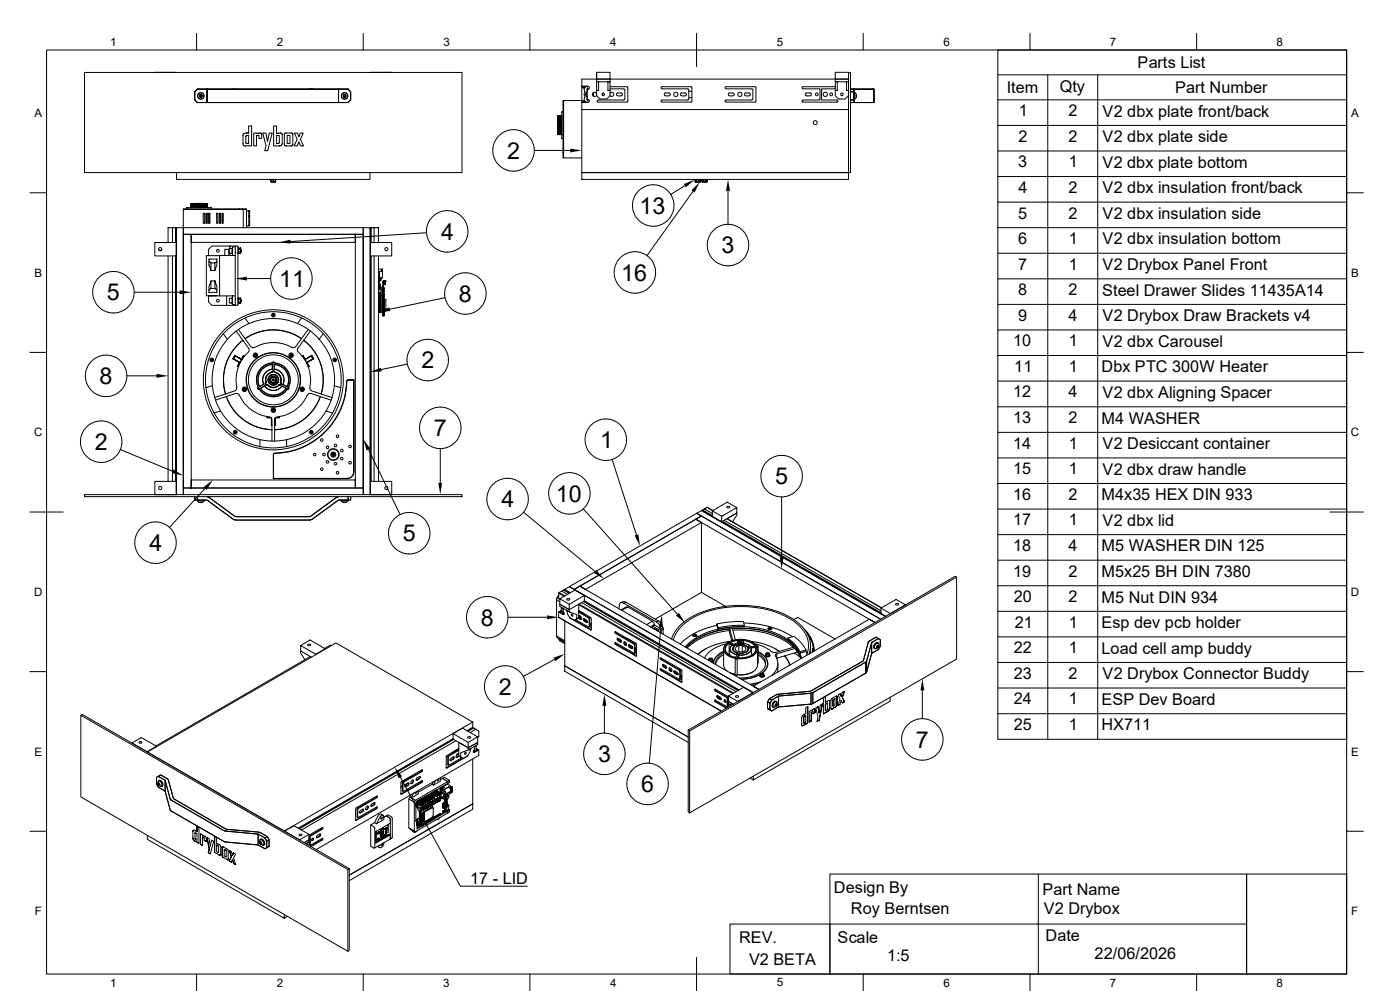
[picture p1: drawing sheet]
<svg xmlns="http://www.w3.org/2000/svg" width="420mm" height="297mm" viewBox="0 0 420 297" stroke-linecap="round" stroke-linejoin="round" font-family="sans-serif">
<defs><g id="words">
<g font-size="7">
<text x="152.2" y="47.6">2</text>
<text x="191.9" y="64.1">13</text>
<text x="132.3" y="71.8">4</text>
<text x="216.5" y="75.9">3</text>
<text x="83.8" y="86">11</text>
<text x="186.3" y="84.1">16</text>
<text x="32.1" y="90">5</text>
<text x="137.7" y="90.4">8</text>
<text x="126.4" y="110.4">2</text>
<text x="29.9" y="115.1">8</text>
<text x="130.1" y="130.7">7</text>
<text x="28.5" y="134.9">2</text>
<text x="180" y="134.3">1</text>
<text x="232.5" y="145.2">5</text>
<text x="150.5" y="152.1">4</text>
<text x="166.7" y="150.4">10</text>
<text x="44.8" y="165.2">4</text>
<text x="120.8" y="162.3">5</text>
<text x="144.2" y="187.5">8</text>
<text x="149.7" y="208.2">2</text>
<text x="274.7" y="224.1">7</text>
<text x="179.4" y="228.4">3</text>
<text x="192.4" y="237.4">6</text>
</g>
<g font-size="4.9">
<text x="341.3" y="20.4">Parts List</text>
<text x="302" y="27.9">Item</text>
<text x="317.9" y="27.4">Qty</text>
<text x="352.6" y="27.9">Part Number</text>
<text x="305.6" y="34.8">1</text>
<text x="320.5" y="34.8">2</text>
<text x="330.8" y="35">V2 dbx plate front/back</text>
<text x="305.5" y="42.5">2</text>
<text x="320.5" y="42.5">2</text>
<text x="330.8" y="42.6">V2 dbx plate side</text>
<text x="305.5" y="50.2">3</text>
<text x="320.6" y="50.2">1</text>
<text x="330.8" y="50.2">V2 dbx plate bottom</text>
<text x="305.6" y="57.8">4</text>
<text x="320.5" y="57.8">2</text>
<text x="330.8" y="58">V2 dbx insulation front/back</text>
<text x="305.5" y="65.5">5</text>
<text x="320.5" y="65.5">2</text>
<text x="330.8" y="65.6">V2 dbx insulation side</text>
<text x="305.5" y="73.2">6</text>
<text x="320.6" y="73.2">1</text>
<text x="330.8" y="73.2">V2 dbx insulation bottom</text>
<text x="305.5" y="80.8">7</text>
<text x="320.6" y="80.8">1</text>
<text x="330.8" y="80.9">V2 Drybox Panel Front</text>
<text x="305.5" y="88.5">8</text>
<text x="320.5" y="88.5">2</text>
<text x="330.6" y="88.6">Steel Drawer Slides 11435A14</text>
<text x="305.5" y="96.1">9</text>
<text x="320.6" y="96.1">4</text>
<text x="330.8" y="96.3">V2 Drybox Draw Brackets v4</text>
<text x="304" y="103.8">10</text>
<text x="320.6" y="103.8">1</text>
<text x="330.8" y="104">V2 dbx Carousel</text>
<text x="304.3" y="111.5">11</text>
<text x="320.6" y="111.5">1</text>
<text x="330.5" y="111.6">Dbx PTC 300W Heater</text>
<text x="304" y="119.1">12</text>
<text x="320.6" y="119.1">4</text>
<text x="330.8" y="119.3">V2 dbx Aligning Spacer</text>
<text x="304" y="126.8">13</text>
<text x="320.5" y="126.8">2</text>
<text x="330.5" y="127">M4 WASHER</text>
<text x="304" y="134.5">14</text>
<text x="320.6" y="134.5">1</text>
<text x="330.8" y="134.6">V2 Desiccant container</text>
<text x="304" y="142.2">15</text>
<text x="320.6" y="142.2">1</text>
<text x="330.8" y="142.2">V2 dbx draw handle</text>
<text x="304" y="149.8">16</text>
<text x="320.5" y="149.8">2</text>
<text x="330.5" y="149.9">M4x35 HEX DIN 933</text>
<text x="304" y="157.5">17</text>
<text x="320.6" y="157.5">1</text>
<text x="330.8" y="157.6">V2 dbx lid</text>
<text x="304" y="165.1">18</text>
<text x="320.6" y="165.1">4</text>
<text x="330.5" y="165.3">M5 WASHER DIN 125</text>
<text x="304" y="172.8">19</text>
<text x="320.5" y="172.8">2</text>
<text x="330.5" y="172.9">M5x25 BH DIN 7380</text>
<text x="304.2" y="180.5">20</text>
<text x="320.5" y="180.5">2</text>
<text x="330.5" y="180.6">M5 Nut DIN 934</text>
<text x="304.5" y="188.1">21</text>
<text x="320.6" y="188.1">1</text>
<text x="330.5" y="188.2">Esp dev pcb holder</text>
<text x="304.2" y="195.8">22</text>
<text x="320.6" y="195.8">1</text>
<text x="330.5" y="195.9">Load cell amp buddy</text>
<text x="304.1" y="203.5">23</text>
<text x="320.5" y="203.5">2</text>
<text x="330.8" y="203.6">V2 Drybox Connector Buddy</text>
<text x="304.2" y="211.1">24</text>
<text x="320.6" y="211.1">1</text>
<text x="330.5" y="211.3">ESP Dev Board</text>
<text x="304.1" y="218.8">25</text>
<text x="320.6" y="218.8">1</text>
<text x="330.4" y="218.9">HX711</text>
<text x="141.1" y="264.9">17 - LID</text>
<text x="250.2" y="267.7">Design By</text>
<text x="312.7" y="268.2">Part Name</text>
<text x="255.3" y="273.8">Roy Berntsen</text>
<text x="313.1" y="274.1">V2 Drybox</text>
<text x="221.7" y="282.5">REV.</text>
<text x="251.3" y="282.6">Scale</text>
<text x="266.1" y="287.9">1:5</text>
<text x="313.7" y="282">Date</text>
<text x="328.4" y="287.4">22/06/2026</text>
<text x="224.7" y="289.1">V2 BETA</text>
</g>
<g font-size="3.5">
<text x="33" y="13.7">1</text>
<text x="83" y="13.7">2</text>
<text x="133" y="13.7">3</text>
<text x="183" y="13.7">4</text>
<text x="233" y="13.7">5</text>
<text x="283" y="13.7">6</text>
<text x="333" y="13.7">7</text>
<text x="383" y="13.7">8</text>
<text x="10.3" y="35.1">A</text>
<text x="405.3" y="35.1">A</text>
<text x="10.3" y="83">B</text>
<text x="405.3" y="83">B</text>
<text x="10.2" y="130.8">C</text>
<text x="405.2" y="130.8">C</text>
<text x="10.2" y="178.6">D</text>
<text x="405.2" y="178.6">D</text>
<text x="10.3" y="226.4">E</text>
<text x="405.3" y="226.4">E</text>
<text x="10.4" y="274.3">F</text>
<text x="405.4" y="274.3">F</text>
<text x="33" y="295.7">1</text>
<text x="83" y="295.7">2</text>
<text x="133" y="295.7">3</text>
<text x="183" y="295.7">4</text>
<text x="233" y="295.7">5</text>
<text x="283" y="295.7">6</text>
<text x="333" y="295.7">7</text>
<text x="383" y="295.7">8</text>
</g>
</g></defs>
<g fill="none" stroke="#000" stroke-width=".3">
<path d="M14 15h390v276.9h-390zM59 10v5M109 10v5M159 10v5M209 10v10M259 10v5M309 10v5M359 10v5M404 15h-104.7v206.6h104.7M25.4 21.7h113.2v30h-113.2zM46.4 21.7h6.4M60.5 28.6v.3"/>
<path d="M60.5 28.6a.34 .34 0 0 0-.5-.1 .34 .34 0 0 0 0 .5 .34 .34 0 0 0 .5-.1M60.5 28.6l-.3-.2-.3 .2 .3 .4 .3-.1M62.1 26.7v4M74.6 37.8h.9v5.9l-2 .1-.6-.5v-2.9l.6-.5h1.1zM76.1 39.9h1.4a.62 .62 0 0 1 .7-.1 .62 .62 0 0 1 .3 .5v1.2h-.8v-.9h-.7v3.1h-.9zM78.8 39.9h1l.5 2.5 .5-2.5h.9l-1.4 5.3h-.9l.4-1.5zM82.1 37.8h.9v2.2l.6-.1a.66 .66 0 0 1 .6-.1 .66 .66 0 0 1 .5 .5l-.1 3.1-.5 .3h-2zM85.4 40h2.4l-.1 3.6h-2.3zM88.3 39.9h.9l.5 1.1 .4-1.1h.9l-.9 1.8 1 2h-1l-.4-1.2-.5 1.2h-1l1-2zM101.6 26.7v4M103.7 28.6v.3M103.7 28.6a.34 .34 0 0 0-.5-.1 .34 .34 0 0 0 0 .5 .34 .34 0 0 0 .5-.1"/>
<path d="M103.7 28.6l-.3-.2-.3 .2 .2 .4 .4-.1M104.4 26.7h-45.2l-.8 .8v2.4l.8 .8h45.2l.8-.8M104.4 26.7l.8 .8v2.4M111.1 21.7h6.4M167.3 35.6h.1M167.3 37.3h.1M167.3 36.7h.1M167.3 38.2h.1M167.3 39.4h.1M167.3 38.3h.1M167.3 36.2h.1M167.3 37.7h.1"/>
<path d="M167.3 37.8h.1M167.3 36.6h.1M167.3 37.5h.1M167.3 39.1h.1M167.3 39h.1M167.3 39.3h.1M167.3 35.8h.1M167.3 36.4h.1M167.3 38h.1M167.3 37.1h.1M167.3 38.7h.1M167.3 37.2h.1"/>
<path d="M167.3 38.8h.1M167.3 36.7v.2M167.3 38.3v.1M167.3 38.4v.1M167.3 36.2v.1M167.3 37.8v.1M167.3 35.6v.1M167.3 35.7h.1M167.3 37.2v.1M167.3 36.6v.1M167.3 38.2v.1M167.3 39.3v.1"/>
<path d="M167.3 37.5v.1M167.3 39.1v.1M167.3 38.8v.2M167.3 37.6v.1M167.3 35.8v.1M167.3 36.4v.1M167.3 36.5h.1M167.3 38v.1M167.3 38.1h.1M167.3 37.1v.1M167.3 38.7v.1M167.3 36.3h.1"/>
<path d="M167.3 36.3v.1M167.3 37.9v.1M167.3 37h.1M167.3 36.9v1.6M167.3 35v3.5M167.3 38.5l.1 1.7M167.3 36.1v.1M167.3 37.7v.1M167.3 35.5v.1M167.3 36.5v.1M167.3 38.1v.1M167.3 39.2v.1"/>
<path d="M167.3 37.3v.2M167.3 37.4v.1M167.3 39v.1M167.3 37.6h.1M167.3 39.2h.1M167.3 35.7v.1M167.3 37v.1M167.3 38.6v.1M167.4 34.8v3.6M167.4 34.8l.1 5.5M167.4 34.8h.1M167.4 34.8l.2 5.4"/>
<path d="M167.4 34.8l.1 .1M167.5 34.9l.1 5.3M167.5 34.8h.1M167.5 34.9l.1 3.5M167.6 34.8l.1 3.7M167.6 34.8l.1 .1M167.6 34.8h-.1M167.6 34.8h.1M167.6 38.4l.1 1.9M167.7 34.9l.1 5.3M167.7 38.4v1.9M167.7 34.8h.1"/>
<path d="M167.7 34.9l.1 3.5M167.7 38.5l.1 1.7M167.8 34.8l.1 5.5M167.8 34.8h-.1M167.8 34.8h.1M167.8 34.8l.2 5.4M167.8 34.8l.1 .1M167.9 38.4v1.9M167.9 34.9l.1 3.5M167.9 34.8h.1M168 34.8l.1 3.7M168 38.4v1.8"/>
<path d="M168 34.8h-.1M168 34.8h.1M168 38.4l.1 1.9M168 34.8l.1 .1M168.1 34.9l.1 5.3M168.1 38.4v1.9M168.1 34.8h.1M168.1 34.8l.1 3.6M168.1 38.5l.1 1.7M168.2 34.8l.1 3.7M168.2 34.8h-.1M168.2 34.8h.1"/>
<path d="M168.2 38.4l.1 1.9M168.2 34.8l.1 .1M168.3 34.9l.1 5.3M168.3 38.4v1.9M168.3 34.8h.1M168.3 34.9l.1 3.5M168.3 38.5l.1 1.7M168.4 34.8l.1 3.7M168.4 34.8l.1 .1M168.4 34.8h-.1M168.4 34.8h.1M168.4 38.4l.1 1.9"/>
<path d="M168.5 34.9v2M168.5 34.8h.1M168.5 34.9v.1M168.5 38.5h.1M168.9 33.5h-.4v8h.4M168.9 30.3l.2-.2v17.2l-.2-.1zM169.1 30.1h5.4M174.5 25.9h1.9a.42 .42 0 0 1 .4 .4 .42 .42 0 0 1-.4 .4M174.5 32.9v18.8h80.1M174.5 25.9v4.8M174.5 32.9h80.1M174.8 25.9v.4"/>
<path d="M174.8 26.3l.5 .1M174.8 30.3v.2M174.8 26.1h.8M174.8 26.3h.6M174.8 30.3h.6M175.3 30.2l-.5 .1M175.6 30.5h-.8v.2h1.2h-1.5M176 27.7v1.2M176.1 25.8a1.33 1.33 0 0 0-.7 1.9l-.1 .8 .2 .5a1.09 1.09 0 0 0 .6 1.7M176.1 26.8v3M176.1 26.8h.1M176.1 29.8h.1"/>
<path d="M176.2 29.8h.1a.45 .45 0 0 1 .5 .4 .45 .45 0 0 1-.4 .5M176.4 30.7h-1.9v2.2M176.4 26.8v-.5h-.3v1.3a.65 .65 0 0 0-.5 .7 .65 .65 0 0 0 .5 .6v1.4h.3v-.5M176.4 26.8h.1M176.4 29.8h.1M176.4 26.8h-.2M178.2 27.7l-.2 .6 .2 .6M179 21.7h4v2h-4zM179 21.7v7l1 1h2l1-1v-1.6h-.6v-2.6h.6M179 24.5h.6v2.6h-.6M179.6 24.5h2.8M181 27.9l-.2 .4 .2 .4"/>
<path d="M183 27.9a.64 .64 0 0 1 .9-.1 .64 .64 0 0 1 0 1 .64 .64 0 0 1-.9-.2M183 23.7v3.4M183 26l5.3 .1v4.4l-9 .1-.2-.3 .3-.3 7.9-.1v-3.2l-4.3-.1M185 28l1.3-.1a.45 .45 0 0 1 .4 .4 .45 .45 0 0 1-.4 .4h-1.1l-.3-.4zM198.6 26.6l-.3-.3 .3-.3h8.8l.2 .3-.1 4.1-.2 .2h-8.8l-.2-.3 .3-.3h7.7l.3-.3v-2.8l-.1-.2-7.9-.1M199.4 28l1.3-.1a.45 .45 0 0 1 .4 .4 .45 .45 0 0 1-.4 .4h-1.2l-.2-.4zM204.2 28l1.3-.1a.45 .45 0 0 1 .5 .4 .45 .45 0 0 1-.5 .4h-1.2l-.2-.4zM206.6 29.3h1M206.6 27.3h1M217.8 26.6l-.3-.3 .3-.3h8.8l.2 .3-.1 4.1-.2 .2h-8.8l-.2-.3 .3-.3h7.8l.2-.3v-2.8l-.1-.2-7.9-.1M218.6 28l1.3-.1a.42 .42 0 0 1 .4 .4 .42 .42 0 0 1-.4 .4h-1.2l-.2-.4zM223.4 28l1.3-.1a.45 .45 0 0 1 .4 .4 .45 .45 0 0 1-.4 .4h-1.1l-.3-.4z"/>
<path d="M240.9 26.6h5.1v3.4h-5.1l-.3 .3 .1 .3h10.4l.3-.3-.3-.3h-4.6v-3.4h4.1M241.7 28l1.3-.1a.45 .45 0 0 1 .4 .4 .45 .45 0 0 1-.4 .4h-1.2l-.2-.4zM250.6 24.5h.6v2.6h-.6M250.6 21.7h4v2h-4zM250.6 26h-9.7l-.3 .3 .3 .3M250.6 23.7v5l.9 1h2l1.1-1v-1.6h-.6v-2.6h.6M251.2 24.5h2.8M254.6 23.7v3.4M254.6 21.7h.5v30h-.5zM254.6 23.7h-80.1v2.2M255.1 26.7h7.1v4h-7.1M255.1 29.9h1.1"/>
<path d="M256.2 27.7h.2v2M256.2 26.7v.8h-1.1M256.2 27.5v3.2M256.4 27.8l.1 1.9M256.5 29.7h-.3M256.5 27.8l.4 .5M256.9 29.2l-.4 .5M256.9 28.2v1M299.3 29.9h104.7M299.3 22.4h104.7M299.3 37.6h104.7M314.3 22.4v199.2"/>
<path d="M329.3 22.4v199.2M9 57.8h5M53 51.7v2.1h58v-2.1M73.8 40.7l.8-.1v2.4l-.8-.1zM81.1 53.8v.1h1.8v-.1M81.3 54.4l1.4 .1-.7-.1M81.3 54.4h.7M81.3 53.9v.5M82 53.9v.5M82.7 53.9v.5M83 40.6h.8v2.3l-.2 .1h-.6zM86.1 40.6h.9v2.4h-.9z"/>
<path d="M160.3 45.1h10.7M167.4 40.2l.1 .1M167.4 40.2v-1.8l.1 1.9M167.5 40.3h.1M167.6 40.2l-.1 .1M167.6 40.2l.1 .1M167.7 40.3h.1M167.8 40.2l-.1 .1M167.8 40.2h.1M167.8 40.2l.1 .1M167.9 40.3h.1M168 40.2l-.1 .1"/>
<path d="M168 40.2h.1M168 40.2l.1 .1M168.1 40.3h.1M168.2 40.2l-.1 .1M168.2 40.2h.1M168.2 40.2l.1 .1M168.3 40.3h.1M168.4 40.2l-.1 .1M168.4 40.2h.1M168.4 40.2l.1 .1M168.5 40.3h.1M169.1 47.3h5.4"/>
<path d="M174.5 51.7h80.1v2.1h-80.1zM205.5 55.6l-4.2 2.7M207.9 57.4l-13.8 19.2M208.4 53.8v.1h1.8v-.1M208.5 54.4h1.6M208.5 54.4h1.3M208.5 53.9v.5M209 53.9v.5M209.8 53.9v.5M210.1 53.9v.6l-.3-.1M210.4 53.8v.1h1.9v-.1M210.5 54.4h1.6"/>
<path d="M210.5 54.4h1.3M210.5 53.9v.5M210.9 53.9v.5M211.8 53.9v.5M212.1 53.9v.6l-.3-.1M218.4 57.2v10M299.3 45.3h104.7M299.3 52.9h104.7M404 57.8h5M46.4 72.7h6.4v4h-6.4zM47.6 74.7a.47 .47 0 0 0 .4 .4 .47 .47 0 0 0 .5-.4M50.4 76.7v67.6"/>
<path d="M51.7 68.2v4.5M51.7 76.7v67.6M52.7 68.2h-2.3v4.5h-4M52.7 68.5h.3M52.7 68.2v4.5M52.7 76.7v67.6M52.7 68.2h.1M55 68.2h54v2h-54zM55 62.8v5.4M55 70.2h2.4v76.1h-2.4zM56 62.6v-.4h7.4v.4M57.2 62h.1"/>
<path d="M57.2 61.8h.1M57.2 61.6h.1M57.2 61.4h.1M57.2 61.2h.1M57.2 61.1v.1M57.2 61.7v.1M57.2 61.9v.1M57.2 61.3h.1M57.3 62.1h-.1h4M57.3 61.1l3.9-.1-4 .1M57.3 62.2h.1M57.3 61.2v.1"/>
<path d="M57.3 61.4v.1M57.3 61.6v.1M57.3 62v.1M57.3 61.3h-.1M57.3 61.5l-.1 .1M57.3 61.7h-.1M57.3 61.8l-.1 .1M57.4 70.2h49.2v2.4h-49.2zM58 61h.2M58.1 61h.1M58.1 61h-.1M58.2 61h.1"/>
<path d="M58.3 61h.1M58.3 61h-.2M58.4 61h.1M58.4 61l-1.2 .1M58.4 61h-.1M58.6 61h.1M58.6 61h-.1M59 61h-.1M59 61h.1M59.1 61h.1M59.2 61h.1M59.2 61h-.1"/>
<path d="M59.3 61h.1M59.3 61h-.4M59.4 61h.1M59.4 61h-.1M59.5 61h.1M59.6 61h.1M59.6 61h-.1M59.6 61h.2M59.7 61h.1M59.7 61h-.1M59.8 61h.1M59.9 61h.1"/>
<path d="M60 61h.1M60 61h-.1M60.1 61h.1M60.2 61h-.1M60.2 61h.1M60.2 61h.2M60.3 61h.1M60.3 61h-.1M60.4 61h.1M60.4 61h.2M60.6 61h.1M60.7 61h.1"/>
<path d="M61 63.9h.4v3h-.4zM61 61h.1M61 61h-.1M61 62.1l-3.7 .1M61 61.9l-3.7 .1M61 61.7l-3.7 .1M61 61.5l-3.7 .1M61 61.3l-3.7 .1M61 61.1l-3.7 .1M61 62.2h-2.6M61 62l-3.7 .1M61 61.4l-3.7 .1"/>
<path d="M61 62.1h1.1M61 61.3h1.1M61 61h.3M61.1 61.7h1M61.1 62.2h1M61.1 61.4h1M61.2 61.8l-4 .2M61.2 61.7l-4 .1M61.2 61l-4 .2M61.2 61.2l-4 .1M61.2 61.4l-4 .2M61.2 61.6l-4 .1"/>
<path d="M61.2 61.8l-4 .1M61.2 62l-4 .1 .1 .1M61.2 61h.9l-.9 .1M61.2 61.8h.9M61.3 61h.1M61.3 61h-.1M61.8 63.9h.4v3h-.4zM61.9 76.7v11.9M61.9 76.6l4 .1M62 64.3h.1M62 63.9v3M62.1 61.7l-4.8 .1"/>
<path d="M62.1 61.5l-4.8 .2M62.1 61.1l-4.8 .2M62.1 61.9l-1.1 .1M62.1 62h-1M62.1 61.8h-1M62.1 61.6h-1M62.1 61.2h-1M62.1 63.9l-.1 .5M62.1 61.1v.1M62.1 61.3v.1M62.1 61.5v.1M62.1 61.7v.1"/>
<path d="M62.1 61.9v.1M62.1 62.1v.1M62.1 62.2h.1M62.1 62h.1M62.1 61.8h.1M62.1 61.6h.1M62.1 61.4h.1M62.1 61.2h.1M62.1 61.4l-4.9 .2M62.1 61.2l-4.9 .2M62.1 62.1h-1M62.1 61.8l-1 .1"/>
<path d="M62.1 61.5h-1M62.1 61.3h-1M62.1 61l-1 .1M62.1 61.6l-.9 .1M62.1 62l-.9 .1M62.1 62.1h.1M62.1 61.8v.1M62.1 61.7h.1M62.1 61.5h.1M62.1 61.3h.1M62.1 61v.1M62.1 61h.1"/>
<path d="M62.1 61.2v.1M62.1 61.4v.1M62.1 61.6v.1M62.1 62v.1M62.6 63.9h.4v3h-.4zM62.7 77.6h2.4v1.8l-.6 1.7h-1.2l-.6-1.7zM62.7 78.4l.6 .4v2.3M62.8 63.9v3M63.3 78.8h1.2v2.3M65 63.9h.4v3h-.4zM65.1 78.4l-.6 .4M65.8 63.9h.4v3h-.4z"/>
<path d="M66 63.9v3M66.6 63.9h.4v3h-.4zM66.8 63.9v3M67.4 76.6v-1.9h1.2v1.9M68.8 74.5v1.4M68.8 75.9h.8M68.8 74.5h.8M69 73.7h-5.4l-1 1v1.9M69 73.7v.8M69 75.9v.7M69 73.7h1.6M69.8 74.3h-.2v1.8h.2"/>
<path d="M70.6 73.7h.8v17.8h-.8zM70.6 76.6h-4.7v12.1h4.7M70.6 74h-.8v2.6M71.4 74.3h.1v1.7h-.1M71.5 75.8l.1 .1M71.6 74.7v.8M71.6 74.3v.4M71.6 75.5v.4M71.6 74.7h.5M71.6 75.5h.5M71.6 74.3h.5M71.6 75.9h.5"/>
<path d="M71.6 74.3l-.1 .1M72.1 74.7l.1 .4M72.1 74.3l.1 .2M72.1 75.5l.1 .2M72.2 75.1l-.1 .4M72.2 74.5l-.1 .2M72.2 75.7l-.1 .2M72.2 75.1v.6M72.2 74.5v.6M72.2 74.8h.1M72.3 74.8v.8M72.3 74.8l.1 .6-.2 .2"/>
<path d="M72.8 62.6h-17.7l-.1 .2h18M72.8 62.6l.2 .2M72.8 62.6l1.2 .2M73 62.8v5.4M73 62.8h1M74 63.2h.8M74 67.7h.8M74 62.8v5.4M74.5 63.4l.1-.2v4.4M74.5 67.5l.1 .1M74.8 63.2l.1 .1M74.9 63.3l-.1 4.3"/>
<path d="M74.9 67.5l-.3 .1M74.9 63.3h.1M106.6 70.2h2.4v76.1h-2.4zM111 68.5h.3M111.1 72.7h6.4v4h-6.4zM111.3 72.7v-4.5h2.2v4.5M111.3 76.7v67.6M112.2 68.2v4.5M112.2 76.7v67.6M113.5 76.7v67.6M127.9 69.8l-40.7 2.6M299.3 68.2h104.7"/>
<path d="M299.3 75.9h104.7M299.3 60.6h104.7M40.3 87.6h13.6M61.9 88.6h3.2M61.9 88.6h.1M62.6 88.6v2l1 .9h4.4M62.7 88.6h3.1M63.3 84.2l-.6 1.7v1.7h2.4v-1.7l-.6-1.7M63.3 86.5h1.2M64.5 84.2v2.3M64.5 84.2h-1.2v2.3l-.6 .4M64.5 86.5l.6 .4"/>
<path d="M65.8 88.6h.1M67 100l1.2 1.7M68 88.7v2.8h2.6M68.8 89.4v1.4M68.8 90.8h.1M68.8 89.4h.8M68.8 90.8h.8M69.6 90.8h.1M69.8 88.7v2.6h.8M69.8 89.2h-.2v1.8h.2M70.8 99.2l3.8 5.2 .2 .6-.3 .5M71.4 89.2h.1v1.9h-.1"/>
<path d="M71.5 98.7l3.8 5.2 .7 .3a12.2 12.2 0 0 1 12 0l.6-.3M71.5 90.8l.1 .1M71.6 89.7v.9M71.6 89.3v.4M71.6 90.6v.3M71.6 89.7h.5M71.6 90.6h.5M71.6 89.3h.5M71.6 90.9h.5M71.6 89.3l-.1 .2M72.1 89.7l.1 .4M72.1 89.3l.1 .2"/>
<path d="M72.1 90.6l.1 .2M72.2 90.1l-.1 .5M72.2 89.5l-.1 .2M72.2 90.8l-.1 .1M72.2 90.1v.7M72.2 89.5v.6M72.2 89.7h.1M72.3 89.7l.1 .6-.2 .2M72.3 89.7v.8M73.4 95.3l1.3 1.6M74.1 83.5h7.1M74.7 97a18.4 18.4 0 0 0-8.5 26.2"/>
<path d="M74.7 97a18.3 18.3 0 0 1 21.1 4.7M90.5 95.3l-1.2 1.6M92.5 98.7l-3.8 5.2M93.1 99.2l-3.8 5.2-.1 .6 .3 .5M97 100l-1.2 1.7M113.5 83.5h.5v.5h-.5M113.5 87.7h.5M113.5 86.1h.8v7.6h-.8M113.5 86.7l.5 .1M113.5 86.2l.5 .1M113.5 85.7l.5 .1M113.5 85.2l.5 .1"/>
<path d="M113.5 87.6h.5M113.5 88.6h.5M113.5 88.1h.5M113.5 89.1h.5M113.5 89.6h.5M113.5 90.1h.5M113.5 90.6h.5M113.5 91.1h.5M113.5 91.7h.5M113.5 92.2h.5M113.5 92.7h.5M113.5 93.2h.5"/>
<path d="M113.5 86.8h.5M113.5 86.3h.5M113.5 85.8h.5M113.5 85.3h.5M113.5 80.6h1.3l-.1 .6M113.5 84.2h.2v.8M113.7 84.3v.6M113.7 85.4h.1M113.7 84.3h.1M113.7 84.9v.1M113.7 85v.2M113.7 85.3v.1"/>
<path d="M113.7 84.9h.1M113.7 84.7h.1M113.7 84.5h.1M113.7 85.4l-.2 .1M113.8 85h-.1M114 88.1l-.5 .1M114 88.6l-.5 .1M114 89.1l-.5 .1M114 89.6l-.5 .1M114 90.1l-.5 .2M114 90.6l-.5 .2M114 91.1l-.5 .2"/>
<path d="M114 92.2l-.5 .1M114 92.7l-.5 .1M114 93.2l-.5 .1M114 85.2v.1M114 85.7v.1M114 88.1v.1M114 88.6v.1M114 90.1v.2M114 90.6v.2M114 92.2v.1M114 92.7v.1M114 93.2v.1"/>
<path d="M114 89.1v.1M114 89.6v.1M114 91.1v.1M114 86.7h.1M114 86.2h.1M114 83.6h.2M114 83.9h.2M114 91.7l-.5 .1M114 89.2h.1M114 86.2v.1M114 86.7v.1M114 89.7h.1"/>
<path d="M114 91.2h.1M114 91.7h.1M114 91.2v.1M114 91.7v.1M114 86.3h.1M114.2 83.5l.1 .5zM114.3 87.6h.5M114.3 88.6h.5M114.3 88.1h.5M114.3 89.1h.5M114.3 89.6h.5M114.3 90.1h.5"/>
<path d="M114.3 90.6h.5M114.3 91.1h.5M114.3 91.7h.5M114.3 92.2h.5M114.3 92.7h.5M114.3 93.2h.5M114.3 93.7h.5M114.3 87.1h.5M114.3 86.6h.5M114.3 86.1h.5M114.7 81.3v2.1h-.8M114.8 80.9h-.4v.3h.4"/>
<path d="M114.8 81.2v.1h-.9v2.1h-.4h.8h-.8M115.1 86.8h.2l-.2 .1M115.1 89.5l.2 .3 .5-.1M115.1 84.8h.3M115.1 90.3h.2l-.2 .2M115.1 86.3h.2l-.2 .1M115.1 90.8h.2l-.2 .2M115.1 87.3h.2l-.2 .1M115.1 91.4h.2l-.2 .1M115.1 93.4h.2l-.2 .1M115.1 92.9h.2l-.2 .1M115.1 88.3h.2l-.2 .1"/>
<path d="M115.1 91.9h.2l-.2 .1M115.1 89.3h.2l-.2 .2M115.1 88.8h.2l-.2 .1M115.1 87.8h.2l-.2 .1M115.1 92.4h.2l-.2 .1M115.1 84.8v9.9M115.1 84.8v-.4h-.3v10.3h.5v-1.2M115.1 89.8h.2l-.2 .2M115.2 84.2h.1M115.2 85.1h.2M115.2 85.1h.1M115.2 84.2v.4"/>
<path d="M115.2 84.5l.2 .1h-.3M115.2 85.1v.1M115.2 84.2h.2M115.2 85h.1M115.3 90v.3M115.3 90.5v.3M115.3 91v.4M115.3 91.5v.4M115.3 92v.4M115.3 92.5v.4M115.3 93v.4M115.3 94.5h.1"/>
<path d="M115.3 85h.1M115.4 85l-.2 .1M115.4 84.2h.1M115.4 84.8h.1M115.4 84.1v.1M115.4 85.3h-.3M115.4 84.1h.1M115.4 84.8h-.2M115.5 84.1v.1M115.5 85l-.3 .1M115.5 84.2h.1M115.5 84.2h.2"/>
<path d="M115.6 84.2h.1M115.7 84.2v1.1h-.5v-.5M115.7 84.2h.1M115.7 84.4h.1M115.7 84.3h.1M115.7 89.7v3.6h-.4M115.7 93.3h.1M133.5 89.2l-16.5 3.5M299.3 83.6h104.7M299.3 91.2h104.7M299.3 98.9h104.7M9 105.6h5"/>
<path d="M38.1 112.6h8.8M63.7 115.6l-2 .6M63.7 107.7v.2M63.7 107.7l-.4 .2 .2 .2 .2-.2M63.7 107.7h-.4l.1 .3h.3M69.8 107.5l2 1.2-.6 1.1 .3 .1M69.9 107.5l1.9 1.2M70.2 107.1h.2M70.4 106.5l-.6 1M70.4 106.6l2 1.1M70.5 117.1l-6.2 2.1M70.7 117.9h.4l.6 .5"/>
<path d="M70.7 117.9l-6.1 2M71 116.2l-.1 .6-.4 .3M71.3 109.8l.2 .1M71.8 118.3a11.2 11.2 0 0 0 9.1 6.7M72.4 107.7h.1M72.4 107.8l-1.8-1-.5 .8 1.9 1-.8 1.2M72.7 107.6l-.8 1.4M72.9 101.9a14.9 14.9 0 0 0-5.3 16.2 15 15 0 0 1 5.3-16.1M73.1 106.6l.2 .2M73.1 106.6l-.7 1.1M73.3 116.4l.2 .1M73.3 116.4l-.2 .2"/>
<path d="M73.3 106.7l-.2-.1-.7 1.1-2-1.2-.6 1M73.5 116.5a.25 .25 0 0 1-.1 .4 .25 .25 0 0 1-.3-.3M73.5 116.5l.1 .3-.2 .1-.3-.3M73.5 101.5a15 15 0 0 1 17 0M74.5 105.5a11.2 11.2 0 0 0-3.4 10.7M76.5 106.3l.3 .2-.3 .1M76.5 106.3v.3M77.4 116.2l-.1 .3 .4 .2-.4-.3 .2-.2M77.4 116.1l.1 .1M77.8 116.5a5 5 0 0 0 8.4 0M77.8 116.6a5.1 5.1 0 0 0 8.4 0M77.9 115.9l1.2-.7z"/>
<path d="M78.1 116.4a4.6 4.6 0 0 0 7.8 0M78.2 116.4a4.6 4.6 0 0 0 7.6 0M79.3 115.7l-1.2 .7M79.4 115.6a3.2 3.2 0 0 0 5.2 0M79.4 115.7a3.2 3.2 0 0 0 5.2 0M79.7 114.6a.44 .44 0 0 0-.2 .6 .44 .44 0 0 0 .6 .2M79.7 114.6l.1 .1M79.7 114.6h.1M79.8 114.7a.34 .34 0 0 0-.2 .5 .34 .34 0 0 0 .5 .1M80.2 115.2l-.1 .1M80.2 115.4h.1M80.2 115.2a2.22 2.22 0 0 0 3.6 0l.1 .1"/>
<path d="M81.1 113.7h.1M81.1 113.8h.1M81.1 113.9h.1M81.1 114h.1M81.1 113.7v.1M81.1 113.8v.2M81.1 114l.1 .2M81.2 113.6h.1M81.2 114.1h.1M81.2 113.5v.1M81.2 113.6l-.1 .1M81.2 113.5h.1"/>
<path d="M81.2 114.2h.1M81.2 113.4v.1M81.2 114.2v.1M81.2 113.4h.1M81.2 114.3h.1M81.3 113.3h.1M81.3 114.4h.1M81.3 114.3v.1M81.3 114.4l.1 .1M81.4 113.2h.1M81.4 114.5h.1M81.4 113.2l-.2 .2"/>
<path d="M81.4 114.5v.1M81.4 114.6h.3M81.5 113.1h.1M81.5 114.6h.1M81.5 113.1l-.1 .1M81.6 111.5h.1M81.6 111.5a.42 .42 0 0 1 .4-.4 .42 .42 0 0 1 .4 .4M81.6 113.1h.1M81.6 114.6h.1M81.6 111.5a2.42 2.42 0 0 0-1.8 3.1M81.6 113h.1M81.6 111.5a2.35 2.35 0 0 0-1.8 3.3l-.1 .3 .4 .2"/>
<path d="M81.7 108.8h.1M81.7 111.5a.34 .34 0 0 1 .3-.3 .34 .34 0 0 1 .3 .3M81.7 114.6h.1M81.7 113h.1M81.7 113l-.2 .1M81.7 114.6v.1M81.7 111.5v.1a2.24 2.24 0 0 0-1.8 3.1M81.7 109.3v1.4M81.7 114.7h.1M81.7 114.7h.2M81.7 111.5l.3-.3 .3 .3a2.51 2.51 0 0 1 1.9 3.3l.1 .3-.4 .2M81.7 108.8l.3-.3 .3 .3"/>
<path d="M81.7 109.3a4.6 4.6 0 0 0-3.8 6.6M81.7 110.6a3.2 3.2 0 0 0-2.6 4.6M81.7 108.8a5.1 5.1 0 0 0-4.2 7.3M81.7 109.2v.1M81.7 109.2v1.5M81.7 109.2a4.7 4.7 0 0 0-3.8 6.8M81.7 110.7a3.2 3.2 0 0 0-2.6 4.5M81.8 113h.1M81.8 114.7h.1M81.8 112.9h.1M81.9 112.9h.1M81.9 114.7h.1"/>
<path d="M82 112.9h.1M82 114.7h.1M82 112.9l-.3 .1M82 112.9l.3 .1M82.1 114.7h.1M82.1 112.9h.1M82.2 112.9h.1M82.2 114.9h.1M82.2 113h.1M82.2 114.7h.1M82.2 108.8v-.1a5.2 5.2 0 0 0-4.7 7.5M82.2 108.8a5.1 5.1 0 0 1 4.3 7.4"/>
<path d="M82.3 110.7a3.2 3.2 0 0 1 2.6 4.5M82.3 114.7h.1M82.3 114.7h-.2M82.3 109.2a4.7 4.7 0 0 1 3.8 6.8M82.3 114.8l-.1 .1M82.3 114.9h.1M82.3 108.8a5 5 0 0 1 4.1 7.4M82.3 109.3v1.3M82.3 110.6a3.2 3.2 0 0 1 2.6 4.6M82.3 109.3a4.6 4.6 0 0 1 3.8 6.6M82.3 113h.1M82.3 108.8h-.1"/>
<path d="M82.3 114.6h.1M82.3 111.5h.1M82.4 113h.1M82.4 113l.1 .1M82.4 111.5a2.24 2.24 0 0 1 1.8 3.1M82.4 111.5a2.42 2.42 0 0 1 1.8 3.1M82.4 113.1h.1M82.4 114.6h.1M82.4 111.5h.1M82.4 111.5h-.1M82.5 113.1h.1M82.5 114.6h.1"/>
<path d="M82.5 113.1v.1M82.5 114.6l-.2 .1M82.5 114.5v.1M82.6 114.5h.1M82.6 113.2h.1M82.6 113.2l.1 .1M82.7 114.6l-.4 .3M82.7 114.6h.1M82.7 113.3h.1M82.7 114.4h.1M82.7 113.3l.1 .1M82.7 114.4l-.1 .1"/>
<path d="M82.7 114.5v.1M82.7 114.3v.1M82.8 113.4h.1M82.8 114.3h-.1M82.8 113.5h.1M82.8 114.2h.1M82.8 113.4v.1M82.8 114.2v.1M82.8 113.6h.1M82.8 114.1h.1M82.8 113.6l.1 .1M82.8 113.5v.1"/>
<path d="M82.9 113.8h.1M82.9 113.7h.1M82.9 114h.1M82.9 113.9h.1M82.9 113.8v.2M82.9 113.7v.1M82.9 114l-.1 .2M83.8 115.3a2.38 2.38 0 0 1-3.6 0v.1M84.2 114.7a.34 .34 0 0 1 .1 .5 .34 .34 0 0 1-.4 .1M84.2 114.6a.42 .42 0 0 1 .2 .6 .42 .42 0 0 1-.6 .1v.1M84.2 114.6v.1M84.3 114.6l-.1 .1"/>
<path d="M84.6 115.7l1.2 .7M84.6 115.7l1.3 .7M84.6 115.7h.1M84.9 115.2l1.2 .8M85.9 116.4h-.1M86.4 116.2l.2 .3h-.4M86.5 116.2l.2 .3-.3 .2-.2-.2M87.6 106.4l-.3-.2-.3 .4 .2 .2 .3-.1M87.6 106.4l-.1 .3M87.6 106.4a.26 .26 0 0 0-.4-.2 .26 .26 0 0 0-.1 .4 .26 .26 0 0 0 .4 0M87.6 106.4l-.1 .2M89.5 105.5a11.2 11.2 0 0 1 3.4 10.7"/>
<path d="M90.3 116.7l.2 .2h.3M90.3 116.7l.5-.3v.5M90.4 116.7l.4 .2M90.4 116.7a.25 .25 0 0 1 .3-.2 .25 .25 0 0 1 .1 .4M90.9 106.6l.6 1.1M90.9 106.6l-.3 .2M91.1 101.9a14.9 14.9 0 0 1 5.3 16.2 15 15 0 0 0-5.3-16.1M91.3 107.6l.8 1.4M91.5 107.7h.1M91.5 107.8l1.8-1.1 .6 .9-1.9 1M92 108.6h.1M92.1 108.7l.6 1.1"/>
<path d="M92.2 118.3a11.2 11.2 0 0 1-9.1 6.7M92.8 109.8l-.3 .1M93 116.2v.6l.5 .3M93.2 117.9h-.4l-.5 .5M93.2 117.9l6.2 2M93.5 117.1l6.1 2.1M93.5 106.5l.6 1-2 1.2 .7 1.1-.3 .1M93.5 106.5l-2 1.2-.6-1.1-.3 .1M93.5 106.5l.6 1M93.5 106.6l-2 1.1M93.8 107.1h-.2M94 107.5l-2 1.1"/>
<path d="M95.8 101.7a18.3 18.3 0 0 1 2 21.5M96.1 118.8a15 15 0 0 1-13.7 10M96.1 118.8a15.1 15.1 0 0 1-13.7 10M100.3 115.6l1.9 .6M104 114.2a22.1 22.1 0 0 1-21.8 21.7l-.2 .3v7.3M104.1 114.2a22.2 22.2 0 0 1-22 21.8l-.1 7.4M106.1 113.9v27.5a1.88 1.88 0 0 1-1.9 1.9M106.2 113.8v27.6a1.95 1.95 0 0 1-2 2l-22.2 .1M106.2 113.8l-1.8 .1-.3 .4M106.2 113.8l-1.8 .1-.4 .4M122.2 109.1l-7.8 1.6M299.3 106.6h104.7"/>
<path d="M299.3 114.2h104.7M404 105.6h5M36.1 134.7l15.6 6.5M66.1 123.2l-1.9 .6M78 131.8v2.1M80.1 125.2v-.3v.3h1.2M80.2 125.1h1.1M80.9 125l.4 .3 .2 .5M81.2 125.1h.1M81.4 125.3v2.2M81.4 127.5h.1M81.5 125.4l.1 1.9"/>
<path d="M81.6 125.8v6.4M81.6 128.8a15.1 15.1 0 0 1-13.7-10 15.1 15.1 0 0 0 13.7 10M82.4 125.8v6.4M82.4 127.5h.1zM82.4 127.3h.1M82.5 125.3v2.2M82.7 125.1l1.1 .1M82.8 125.1h-.1M83.1 125l-.5 .3-.2 .5M83.8 124.9v.2M83.8 124.9v.3h-1.2M86 131.8v2.1"/>
<path d="M93.3 129.3l-.2 .2M93.3 129.3l.3 .1-.1 .4-.4-.3M93.3 129.3l-.1 .2M93.3 129.3l.3 .2v.2l-.3 .1-.1-.3M97.8 123.2a18.4 18.4 0 0 1-31.6 0M97.8 123.2l2 .6M100.1 136.1h-.3l.1 .3h.2v-.3M110.5 134.7l9.5 19.5M132.1 134.5v10.2M183.6 137.8l7.3 22.5M299.3 121.9h104.7M299.3 129.6h104.7"/>
<path d="M299.3 137.2h104.7M9 153.5h10M25.4 148.3h113.2v.5h-113.2zM46.4 144.3h6.4v4h-6.4zM50.4 148.3h.1M51.7 148.3h.1M52.7 148.3h.1M52.8 148.2h.2M53 148.3v-80.1h2v80.1v-2h54v2v-80.1h2v80.1M57.4 143.8h49.2v2.5h-49.2zM58.4 148.8v1.1h.9v.2h2v-.2M59.2 148.8v1.1h2.9l8.3 5.9 22.6 .1 .6-.2 8-5.8h2.8"/>
<path d="M59.3 150.2l.5 .4M59.3 150.2h1.9M59.3 150.1v.1M59.7 150.6h1M61.2 150.2l-.5 .4M61.2 150.1v.1M61.5 146.4l-10.7 11.7M62.1 148.9l.6 .2 7.9 5.8h22.4l8-5.8 .6-.2M82 143.5h22.2M102.4 149.9v.2h2v-.2M102.4 150.2h2M102.4 150.1v.1"/>
<path d="M102.4 150.2a1.16 1.16 0 0 0 1.9 0M104.4 150.1v.1M104.4 148.8v1.1M105.2 148.8v1.1h-.8M111 148.2h.1M111.1 144.3h6.4v4h-6.4zM111.3 148.3h.1M112.2 148.3h.1M113.5 148.3h.1M157.1 153.5l21.4 17.7M175 152.5l28.2 31.6M208.7 155.6l53.8 31-1.7-1-34.8 20.1 1.7 .9-53.8-30.9-1.6 1 53.7 30.9-55.2-31.8-1.4 .9v.3"/>
<path d="M208.7 155.6l1.7-1 53.8 31-55.2-31.8 1.4-.8 55.2 31.8M208.7 155.6l1.7 1v20.9M208.7 155.6l-34.8 20.1 1.7 1 34.8-20.1M210.6 153l55.1 31.7-1.4-.8v-1.7l4.5-2.5 2.9 1.6M210.6 153v.1M210.7 152.9l-.1 .2M210.7 152.8l3 1.7M211.3 152.5l2.4 1.4M211.3 152.5l-.6 .3M212.1 152.1l1.7 .9M212.1 152.1l-.8 .4M212.1 152.1l1.8 .9"/>
<path d="M213.7 153.1l2.8 1.6M216.7 156.3l47.6 27.3M217.3 156l47 27M218.1 155.5l46.3 26.7M218.1 151.8h.8a.42 .42 0 0 1-.4 .4 .42 .42 0 0 1-.4-.4zM218.2 155.5l2.8-1.7v.6l-1.2 2M221 152.1l-4.5 2.6v1.7l-2.8-1.6v-1.7l4.5-2.6 2.8 1.6v1.7l-4.5 2.6M234.5 149v18M299.3 144.9h104.7M299.3 152.6h104.7M398.9 153.5h10.1M167 179.8l.9 .6"/>
<path d="M167 179.7v10.9l2.4 1.4M167 179.7l.2-.7 .4-.5-.5 .6-.1 .7M167.6 177.8l1.6 .9M167.6 177.8v1.6l.3 .2M167.7 177.6l-.1 .2M167.7 177.6l1.8 1M167.9 179.5l4.6-2.6 2.8 1.6v1.6l-4.5 2.6M168.5 177.2l1.7 .9M169.1 176.8l-1.4 .8M169.1 176.8l1.8 1M169.1 176.8l1.7 1M169.4 176.7l1.7 .9"/>
<path d="M170.1 179.5h.8a.42 .42 0 0 1-.4 .4 .42 .42 0 0 1-.4-.4zM170.8 175.8l38.2-22 1.4 .8-38.1 22.1zM175.3 178.5l-4.5 2.6v1.6l-2.9-1.6v-1.6l2.9 1.6M287 173l-.4-.3-80.1 46.1M299.3 160.2h104.7M299.3 167.9h104.7M299.3 175.6h104.7M90.2 193.5l4.5 2.6M90.2 195.1l3.2 1.9M90.2 195.1v.6l1.3 2M92.3 193.2h.9a.42 .42 0 0 1-.4 .4 .42 .42 0 0 1-.5-.4zM93 196.7v.2"/>
<path d="M93.1 196.8l-46.3 26.8M97.5 194.4l-4.5-2.6-2.8 1.7v1.6M97.5 194.6l-2.8 1.6M99.4 193.5l-.3-.2-1.7 1.1M152.4 185h11.7M166.4 197.6l-9.4 5.1M167 190.6l.2 .5 2.2 1.3M167.6 185h.1M167.6 185l48.8 28.1M167.6 183.4l1.5 .7M167.6 185.1l48.8 28M167.7 191.4v.1"/>
<path d="M167.7 191.5l.2 .6 1.5 .8M167.7 191.5l1.7 1M168 183.1l.4 .3M168.4 182l-.5-.3v-.6l2.9 1.6M168.4 182l2.4 1.4M168.4 183.1h-.4v.4M168.4 182l.1 .1M168.4 182.1v.3M168.4 182.4a1.31 1.31 0 0 0 .6 1.5M168.7 182.2l.3 .3M168.9 182.3v1M169 183.4h.1"/>
<path d="M169 183.4l-.1 .2h.2M169 182.4v1.1M169 183.5l.2 .5-.2 .2M169 183.5l-.1 .1M169.1 184.1l-.1 .1-1.4-.8v1.6M169.1 184l.1 .1M169.4 186.1v13.5l37.1 21.3-37.1-21.3v1.6l37.1 21.3M169.9 182.8l.3 .6M170.2 183v.1M170.8 182.7v.7l2.2 .8v1.3l-.7 .4-1.4-.8-.7-1.2v-.9M170.9 185l.2 .3M171.1 185.3l6.1 3.5"/>
<path d="M171.2 185.3h-.1M171.4 184.1a.35 .35 0 0 1 .4 .2 .35 .35 0 0 1-.1 .4zM172.4 185.9l4.9 2.8M172.7 185.7l3.8 2.2 .2-.1M173 185.5l.6-.3-1.3 .7M173.6 183.1l.1 .2M173.6 183.3l3.1 1.8M173.6 181.3l46.2 26.6M173.6 184.6a.68 .68 0 0 1 .7 .3 .68 .68 0 0 1-.1 .8l-.5-.6M173.6 181.1v4.1M173.6 183.5l2.9 1.7M173.7 184.6l.6 .4"/>
<path d="M173.7 181l46.3 26.7M173.7 184.8l.7 .5M173.8 184.5a.9 .9 0 0 0 .6 1.1M173.8 185.1l.6 .3M173.8 184.5l.4 .2M173.9 183.1l.2 .3M174.1 183.5h-.1M174.1 183.5l.7 .4M174.5 180.6l46.3 26.7M174.8 183.9h-.1M174.8 183.8l.1 .1M174.9 183.7l-.1 .3"/>
<path d="M175 180.3l46.4 26.7M175.1 180.2l46.3 26.7M175.1 185.6l1.2 .7M175.2 185.9l.9 .5M175.3 186.2l.6 .4M175.3 185.4l.6 .4M175.3 180l46.4 26.8M175.4 186.1l-.1 .1M175.4 186.1l-.3-.5 .2-.1-.3-.1v.4l.3 .3M175.4 186.1l.7 .4M175.5 184.4l-.3-.5-1.6-.9 3.8 2.3v3.4M175.9 185.9l.3 .4v.2l-.3 .1"/>
<path d="M176.1 186.5l-.2 .1M176.5 185.2l.2 .3M176.7 185.1l-.2 .1M176.7 185.1l.2 .4M176.7 185.5v2.3M176.9 187.8l.5 .3M176.9 185.5h-.2M176.9 187.7l-.2 .1M176.9 187.4l.5 .2M176.9 186.9l.5 .3M176.9 186.7l.5 .3M176.9 187.7l-.2 .2"/>
<path d="M176.9 185.5v2.2M177.3 188.7l-.1 .1M177.3 188.7h.1M177.4 188.7l-.2 .1M184.6 189.3l.2 .4M184.6 192.6l.2 .4M184.6 189.8l-.1-.5 6.3 3.6 .2 3.6M184.6 193.1l-.1-.5 5.6 3.1 .2-.1M184.6 189.8l5.5 3.2M184.8 193l-.2 .1 6.2 3.5M184.8 189.7l-.2 .1M184.8 189.7l5.5 3.2"/>
<path d="M184.8 193l6.1 3.5M185.3 191.3l.3 .6M185.3 191.5l1.1 .7M185.4 191.8l1 .6M185.4 192l-.3-.4 .1-.3 1 .5 .2 .6h-.3M185.4 192l.7 .4 .2-.1M185.6 191.9l-.2 .1M185.6 191.9l.7 .4M186.3 192.3l.1 .1M186.6 182.9l1.7-1 7.4 4.3-1.7 1M187.2 180.8l.5-.3 9.8 5.6M187.2 180.8l9.7 5.6 .6-.3"/>
<path d="M187.2 180.8a.84 .84 0 0 0-1-.1 .84 .84 0 0 0-.4 .9v.9M187.2 192.4a.67 .67 0 0 1 .6 .4 .67 .67 0 0 1-.1 .7l-.5-.4zM187.3 192.7l.7 .4M187.3 192.3a.9 .9 0 0 0 .6 1.1M187.4 192.9l.6 .4M187.7 191.4l.4-.1 2.7 1.6M187.7 180.5l-.7-.2-.8 .4M187.8 191.3l-.1 .2M188.3 181.9h-.3l-1.7 .9M188.7 193.5l1.1 .6M188.8 194l-.3-.4 .1-.3 1.1 .5 .1 .5-.3 .1M188.8 194l.2-.1 .7 .4z"/>
<path d="M188.8 193.7l.9 .6M189.7 193.8l-1-.5 .3 .6M190.1 193l.2 .4M190.3 192.9l-.2 .1M190.3 192.9l.2 .4M190.3 193.4v2.2M190.4 195.7h-.2M190.5 195.6l.5 .3M190.5 193.3l-.2 .1M190.5 195.5l-.2 .1M190.5 195.5l-.1 .1M190.5 193.3v2.2"/>
<path d="M190.5 194.1l.5 .3M190.5 195.2l.5 .3M190.5 194.7l.5 .3M190.5 194.5l.5 .3M190.5 194.3l.5 .3M190.9 196.6h.1M190.9 196.5l-.1 .1M191 196.5l-.2 .1M195.1 187.9l1.2-.7 1.9 1.2v1.2M195.7 187.7l1.9 1M195.7 186.2l.6 1M196.3 188.4l.8 .6"/>
<path d="M196.3 187.3l-.6 .4v.5M196.3 188.5l.5 .1 .5 .5M196.9 186.4a3.1 3.1 0 0 1 1.4 2.4M197.5 186.1a3.1 3.1 0 0 1 1.4 2.4M198.2 188.4l-.6 .3v.6M198.2 197.1l.2 .5M198.2 197.7l-.1-.6 6.3 3.6 .2 3.6M198.2 197.7l5.5 3.1M198.2 187.9l-3.4 40.8M198.3 188.8v.9M198.4 197.6l-.2 .1M198.4 197.6l5.5 3.1"/>
<path d="M198.8 188l.2 .6M198.8 199.3l1.2 .7M198.9 199.1l.3 .6M198.9 188.6v1.4M198.9 188.6l-.6 .2M199 199.6l.9 .5M199 199.9l.9 .3-.2 .1zM199 188.6l-.1 .2M199 188.6l-.1 .1M199.7 199.6l.3 .3v.3h-.3M199.7 199.5l-.9-.4-.1 .3 .3 .4M201.5 191.5a14 14 0 0 1 9.2-8.1 33.2 33.2 0 0 1 26.7 1.8 10.5 10.5 0 0 1 5.8 8.3l-.5 2.5"/>
<path d="M202 191.9a12.8 12.8 0 0 1 8.4-8 31.6 31.6 0 0 1 27.5 2.1 9.3 9.3 0 0 1 4.6 8.1l-.6 2.4M205.6 193.9a20.6 20.6 0 0 1 14.4-6 25.5 25.5 0 0 1 17.2 4.5l1.4 1.3 1 1.4 .9 2.2M207.9 190.5h.1M207.9 190.5a.66 .66 0 0 0 1.1 0M208.1 190.2a.45 .45 0 0 1 .6-.1 .45 .45 0 0 1 .1 .6h-.7l-.2-.2zM208.3 190.3h.3M208.3 190.1v.2M208.3 190.1l.1 .3M208.3 190.1h.2M208.4 190.4h.2M208.5 190.1l.1 .3M208.6 190.1v.2"/>
<path d="M208.6 190.3l.1-.1-.4-.1v.2M209 190.5h.1M211.5 194.6h.1M212.6 197.7l-.1 .2M212.6 197.5v.5M212.7 198h.1M212.8 197.4h.8a.42 .42 0 0 1-.4 .3 .42 .42 0 0 1-.4-.3zM212.8 197.3l-.1 .1a.43 .43 0 0 0 .5 .4 .43 .43 0 0 0 .4-.5M212.8 197.3h.1M213 197.4v.2l.4-.2M213 197.4v.2M213 197.4h.4"/>
<path d="M213 197.4l.1 .2M213.1 197.7h.2M213.3 197.3l.1 .1M213.3 197.3l-.3 .1M213.3 197.3v.3M213.4 197.4l-.3 .2M213.5 197.3h.1M213.6 198.2h-.4M213.7 198l-.6 .2M213.7 197.5v.5M213.7 197.7l.1 .4-.4 .2M213.9 198l-.4 .4"/>
<path d="M215.1 187l.3 1.6zM215.1 187.4a21.1 21.1 0 0 0-11.1 5.6M217.1 195.2a4.7 4.7 0 0 0-3.1 3.5M217.1 195.3a4.5 4.5 0 0 0-3 3.5v-.2M217.1 195.7a3.8 3.8 0 0 0-2.4 3.4 4.2 4.2 0 0 1 2.4-2.9M217.1 194.5v5.1l.2 .7 .8 .8M217.6 181.7l-7.2-4.2-13.8 8M217.9 193a9.4 9.4 0 0 0-6.5 4.2M218.3 192.4v.2M218.4 192.6v-.3a17.3 17.3 0 0 0-9 3.8l2.1-1.5M218.4 192.6a2.22 2.22 0 0 0-1.3 2.3 2.22 2.22 0 0 0 1.8 1.9l1.7 .5M218.4 192.5a2.11 2.11 0 0 0-1.3 2 2.11 2.11 0 0 0 1.4 2l2.1 .7v.3l.5-.1"/>
<path d="M218.4 192.5v.1M218.5 192.5l-.1-.1a7.8 7.8 0 0 1 8.3 .9l.2 .3M218.7 192.7a2 2 0 0 0-1.2 2 2 2 0 0 0 1.5 1.8l1.7 .5M218.7 192.7v.1M218.7 192.7l1.1 .6M218.7 192.8l1.1 .5M218.7 192.8a1.9 1.9 0 0 0-1.1 1.8 1.9 1.9 0 0 0 1.3 1.7M218.7 192.8v3.5M218.7 192.3h.1M218.8 192.3h.1M218.8 189l.7 3M218.9 188.5l.9 3.4"/>
<path d="M218.9 188.5v.4M218.9 194.5v1.9M218.9 188.5a20.8 20.8 0 0 0-13.1 5.5 22.1 22.1 0 0 1 15.3-5.7 23.9 23.9 0 0 1 17.1 5.4l1.1 1.4 1 2.3-.6-1.6-1-1.5M218.9 189a20.9 20.9 0 0 0-12.8 5.2M219 192.2l-.4 .1M219.7 188.4a25.3 25.3 0 0 1 18 4.9l.6 .6-5.7 1.7M219.7 188.4l.9 3.3M219.7 193.3a1.39 1.39 0 0 0-.7 1.5 1.39 1.39 0 0 0 1.2 1.2l.9 .3M219.8 193.3a1.39 1.39 0 0 0-.8 1.5 1.39 1.39 0 0 0 1.2 1.1l.9 .3M219.8 188.9a24.5 24.5 0 0 1 18.2 5.1M219.9 194.5v.4M220.2 193.5v.2a1.03 1.03 0 0 0-.4 1.1 1.03 1.03 0 0 0 1 .8l.3 .1"/>
<path d="M220.2 193.7h.1M220.2 193.7l.1 .1M220.3 193.8h.1M220.3 193.8a.95 .95 0 0 0-.5 .9 .95 .95 0 0 0 .7 .8M220.3 193.6v.2M220.3 193.6l.1 .1M220.4 193.7a1.11 1.11 0 0 0-.3 1.4 1.11 1.11 0 0 0 1.2 .6l.2 .3 .4-.2M220.4 193.3l-.2 .2 .1 .2M220.6 197.4v4.8l.2 .2 .3-.2M220.6 193.3l.2 .1M220.7 197.2v.2h.4M220.8 193.4h.1"/>
<path d="M220.8 193.3h-.6v.4M220.8 193.4h-.5v.2M220.8 193.3h.1M220.8 193.3v.1M221.1 196.3l-.4 .7M221.1 195.7h.1M221.1 197.4v4.8M221.3 196l-.1-.2 .1 .2M221.3 192.9h.1M221.3 193h.1M221.3 192.9a1.03 1.03 0 0 0 1.8 0M221.3 192.2h.1"/>
<path d="M221.3 192.3h.1M221.3 192.4h.1M221.3 192.4v.6zM221.3 192.4v.5zM221.3 192.2v.1M221.3 192.3v.1M221.3 192.4l.1 .2M221.3 192.9v.1M221.3 192.7l-1.2 .4-1.1-.6a6.5 6.5 0 0 1 7.6 1.2l-1.4 .1M221.3 192.3v.5M221.3 192.5h.1M221.3 192.5v.5z"/>
<path d="M221.3 193l.1 .1M221.3 193v-.6v.6M221.4 192.1h.1M221.4 192.5h.1M221.4 192.6h.1M221.4 192.6v.5zM221.4 192.5v.6zM221.4 193.1h.1M221.4 193.1v.1M221.4 193.2l-.6 .2M221.4 193.2h.2M221.4 192h.1"/>
<path d="M221.4 192.6v.6zM221.4 192l-.1 .2M221.4 193.2h.1M221.5 192h.1M221.5 192.7h.1M221.5 193.2h.1M221.5 192.7v.5zM221.5 192h-.1M221.5 192.6v.1M221.5 193.2v.1M221.5 193.3l-.7 .2 .6-.2M221.5 192.7v.5"/>
<path d="M221.5 192a.82 .82 0 0 1 .9-.2 .82 .82 0 0 1 .5 .6 .87 .87 0 0 1-.8 .3 .87 .87 0 0 1-.7-.6zM221.5 193.3h.1M221.5 192.7v.6zM221.6 191.9l-.1 .1M221.6 193.3h.1M221.6 193.2l-.1 .1M221.6 192.7h.1M221.6 192.7v.6v-.6M221.6 196.3l-.3 .8M221.6 193.3h1.1M221.6 192.7v.6M221.6 196.4v.7"/>
<path d="M221.7 192.7h.1M221.7 195.4h.1M221.7 191.9l-2.5 .6M221.7 192.7v2.7M221.7 193.6a.92 .92 0 0 0-1.1 1 .92 .92 0 0 0 1.2 .8 1.31 1.31 0 0 0 1.9-1.2l-1-.6M221.7 193.3h.1M221.7 192.7v.6zM221.7 192.7l.1 .1M221.7 192.8v.5zM221.8 193.3h.1M221.8 192.8v.5M221.8 192.8h.1"/>
<path d="M221.8 192.8v.5zM221.8 192.8l.1 .5M221.9 195.7a2.27 2.27 0 0 0 2.6-1.4 2.07 2.07 0 0 1-2.6 1.6zM221.9 192.8h.1M221.9 192.8v.5zM221.9 193.3l.1 .1M221.9 192.3l.1 .1M221.9 192.3l.4 .1M221.9 192.3l.3-.2 .2 .3M221.9 192.8v.5M222 193.4h.1M222 192.2v.2"/>
<path d="M222 192.8h.1M222 192.8v.6zM222 195.8h.1M222 192.8v.5M222 195.8a.5 .5 0 0 1-.9-.1l.1 .2M222.1 192.8h.1M222.1 192.8v.5M222.1 192.8v.6zM222.1 193.4h.1M222.2 193.4h.1M222.2 192.8h.1M222.2 192.8v.6z"/>
<path d="M222.2 192.8v.5M222.2 192.1v.3M222.2 192.2l.1 .2M222.2 192.2l-.3 .1M222.3 192.8v.6zM222.3 192.8h.1M222.3 193.4h.1M222.3 192.8v.5M222.4 192.8h.1M222.4 192.8v.6zM222.4 192.8v.5M222.4 193.3h.1"/>
<path d="M222.4 193.3v.1M222.5 192.8v.5M222.5 192.8v.5zM222.5 193.3h.1M222.5 192.8h.1M222.6 193.3h-.1M222.6 192.8h.1M222.6 192.8v.5zM222.6 192.7h.1M222.6 193.3h.1M222.7 192.7h.1M222.7 192.8v.5z"/>
<path d="M222.7 193.3l-.1 2.1M222.7 193.3h.1M222.7 191.9a5.1 5.1 0 0 1 3.8 1.8M222.7 192.7v.6zM222.7 192.7l-.2 .1M222.8 193.2v.1M222.8 193.3h-.2M222.8 191.9v.1M222.8 192.7h.1M222.8 192.7v.6zM222.8 193.3h.1M222.8 192h.1"/>
<path d="M222.8 193.2h.1M222.8 192.7v.5zM222.8 193.3l1.6 .7M222.9 193.1h.1M222.9 192.6h.1M222.9 192h.1M222.9 192.6v.6zM222.9 192.7v.5zM222.9 192.6l-.1 .1M222.9 193.2h-.1M222.9 192.1h.1M222.9 192.6v.5z"/>
<path d="M222.9 192l.1 .2M222.9 193.1v.1M222.9 193.2l1.4 .7M223 192.5h.1M223 192.1h.1M223 192.6v.5zM223 192.5l-.1 .1M223 193.1h-.1M223 193.3l1.3 .7M223 186.3a33.3 33.3 0 0 0-7.9 .7M223 192.5v.6M223 193.1h.1"/>
<path d="M223 192.4h.1M223 192.2h.1M223 192.5v.5zM223 193h.1M223 193v.1M223 186.3l.3 1.5a32.7 32.7 0 0 0-7.9 .8M223.1 192.4h.1M223.1 192.3h.1M223.1 192.2h.1M223.1 192.4v.5zM223.1 192.9h.1M223.1 192.4v.6z"/>
<path d="M223.1 192.4l-.1 .1M223.1 192.3v.1M223.1 192.2v.1M223.1 192.9v.1M223.1 193h-.1M223.1 192.7l1.3 .5 .8 .7M223.1 192.3l-.1 .8M223.1 193h.1M223.1 186.7a29.1 29.1 0 0 1 14.7 4.1M223.3 187.4a32.7 32.7 0 0 0-7.9 .7M224.3 193.9l.6 .2-.3 .3M224.3 193.9h.1"/>
<path d="M224.3 193.9l.1 .1M224.3 193.9v.1M224.4 194l.3 .1-.2 .2M224.4 194.5v.4M224.5 193.2h.1M224.5 193.2l.7 .6M224.5 194.4l-.1 .5-.5 .6M224.5 194.4v.2M224.5 194l.2 .1v.2M224.6 194.4h.1M224.6 194.4h-.1M224.7 194.1v.2"/>
<path d="M225.3 192.2a18.8 18.8 0 0 1 8.5 3l-1-.6M225.3 194.1l.1 .1M225.3 194.1a2.29 2.29 0 0 1-2.7 2.2h-1M225.3 194.2a1.99 1.99 0 0 1-2.2 2.1h-1.5M225.4 194.2l1.3-.2v1M225.4 194.5v1.9M225.8 192.4l1.5 1.3-.2 .1M226.4 193a11.2 11.2 0 0 1 5.2 2.4M226.7 194a1.92 1.92 0 0 1-1.3 2.3M226.7 193.9a2.47 2.47 0 0 1-2.3 2.9l-1.2 .3h-2l.4-.8M226.7 193.9l-1.4 .2M226.7 193.9v.1"/>
<path d="M227.1 193.8a2.62 2.62 0 0 1-2.4 3.1l-1.7 .4h-1.9M227.1 193.8l.1 .1M227.2 193.9a2.69 2.69 0 0 1-2.4 3.1l-1.8 .4h-1.9M227.2 199.3a3.6 3.6 0 0 1-3.5 2.8l-2.6 .1M227.3 193.6h.1M227.3 194.5v4.8M227.3 193.6l-.1 .3M227.4 195.2a4.3 4.3 0 0 1 2.9 4.1l-.7 1.5-.9 .9M227.4 195.8a3.2 3.2 0 0 1 2.3 2.9 3.2 3.2 0 0 1-2 3.1 10.5 10.5 0 0 1-6 1.4M227.4 196.3a4 4 0 0 1 2.3 2.8M227.4 195.3a3.7 3.7 0 0 1 2.4 5.1l-1.2 1.3M227.4 193.8l-.1 4.9"/>
<path d="M229.6 196.4v.1M229.7 196.2a.58 .58 0 0 0 .3 .7 .58 .58 0 0 0 .8-.2l.2-.2-.2-.3M229.7 196v.4M229.8 196.4a.58 .58 0 0 0 1 0M229.9 195.8h.8a.42 .42 0 0 1-.4 .4 .42 .42 0 0 1-.4-.4zM229.9 195.7l-.1 .1a.42 .42 0 0 0 .5 .5 .42 .42 0 0 0 .3-.6M229.9 196.6h.1M230 195.9l.5 .1M230.2 196.1h.2M230.2 195.7l.3 .1v.2M230.2 195.7l-.2 .2M230.2 195.7v.3"/>
<path d="M230.2 198.6l.1 .5M230.3 199.4v.3M230.3 198.9v.5M230.4 188.4h.1M230.4 188.4a.66 .66 0 0 0 1.1 0M230.5 188.3a.55 .55 0 0 1 .5-.3 .55 .55 0 0 1 .5 .5 .61 .61 0 0 1-1-.2zM230.5 195.8l-.1 .2-.4-.1M230.5 195.8l-.5 .1M230.5 195.8v.2M230.7 196.6h-.7M230.8 188.3l.1-.3 .2 .3M230.8 188.3h.3"/>
<path d="M230.8 196v.4M230.9 188v.3M230.9 188l.3 .2-.4 .1M230.9 188l-.1 .3M231 196.4a.73 .73 0 0 1-.7 .5 .73 .73 0 0 1-.7-.4M231.1 188.1v.2M231.6 188.4h.1M231.6 195.4l1 .1M232.6 196.6a4.3 4.3 0 0 1-1.2 5.9M233 196l-.4 .2v.4M233.4 198.9v1.5M236.3 191.6v-.4l1.9-.5a11.8 11.8 0 0 1 3.6 4.1"/>
<path d="M236.3 191.7a10.2 10.2 0 0 1 3.6 4.1M236.3 191.3a10.2 10.2 0 0 1 3.6 4.1M237 199.3l-.9-1.9-.7-.8 .9 1.3 .6 1.4M237.9 193.9v.1M238 194h.1M238.2 185.7l1.1-.7 11.2 6.5M238.3 195.7l1.8 1.3M238.7 194.8l1.5 2.6M238.8 194.8v-.5l-5.8 1.7M239.1 195.3l-.3 .3-5.8 1.7v-1.3M240 195.3l1.8-.5v.4l-1.8 .5zM241.4 188.6a9 9 0 0 1 2.8 6.6"/>
<path d="M241.8 189.1a8.7 8.7 0 0 1 2.3 6.1M241.8 195.2l.3 .8M242.3 190.2a7.9 7.9 0 0 1 1.8 4.9M243.2 193.5v2.2M243.7 194.3l.1 .2M243.8 194.3v1.1M243.8 194.5v.9M259.7 198.5l-15.9 9.1M259.7 198.5v3.3M260 198.2l-.3 .3M260 198.2v3.2M260.5 192.4l-1.5 5.7-15.9 9.1-10 .9-2.3 1.3 .7 .4 2.1-1.2 9.7-.8"/>
<path d="M260.8 192.2l2-1.2 1.3 .7v2v-2l-1.3-.7zM260.8 192.2l-.3 .3M261.5 192.6v3.2M262.7 194.4a.95 .95 0 0 0 .9-.6 .95 .95 0 0 0-.3-1.1 1.01 1.01 0 0 0-.8 .7 1.01 1.01 0 0 0 .2 1M263.1 193.9l.2 .2M263.2 193.5l.3-.2a.43 .43 0 0 1 0 .6 .43 .43 0 0 1-.5 .1zM263.3 193.5l-.2 .3M263.3 193.6l.2 .2M263.3 193.5h.2M263.3 193.5l-.2 .3 .2 .2M263.4 192.7h.1M263.4 192.7a1.1 1.1 0 0 0-.9 1.7"/>
<path d="M263.4 192.7a1.07 1.07 0 0 0-1.1 .5 1.07 1.07 0 0 0 .1 1.2M263.5 193.5v.3M263.5 193.5l-.2 .5M263.5 191.4l-2 1.2-1.5 5.6M263.5 193.8l-.2 .3-.2-.2M263.6 193l-.1-.2a1.02 1.02 0 0 0-1 .5 1.02 1.02 0 0 0 .1 1.1h.1M264.1 193.7l-.6 .9-2 1.2-1.5 5.6M268.7 181h.8a.42 .42 0 0 1-.4 .4 .42 .42 0 0 1-.4-.4zM271.7 181.3l-4.6 2.6-2.8-1.7M299.3 183.2h104.7M299.3 190.9h104.7M299.3 198.5h104.7"/>
<path d="M9 201.3h5M24.3 214.4l80.1 46.2v24.5l-80.1-46.3zM24.3 214.4l.4-.3 80.1 46.2-.4 .3M135.9 219.9l4.6 2.6M141.8 216.4l-56.5 32.7-41.1-23.7 56.6-32.7 41 23.7v1.6l-1.7 1 1.7-1v.4M142.1 218.2l-1.7 1M142.1 218.2l1.5 .9v1.7l-.3 .2M142.7 218.6l-1.7 .9M181.3 211.5v8.2M198.2 200.4l.2 .4M198.2 200.9l-.1-.5 5.6 3.1h.2M198.2 200.9l6.1 3.6"/>
<path d="M198.4 200.8l-.2 .1M198.4 200.8l6.1 3.5M200.8 200.2a.67 .67 0 0 1 .6 .4 .67 .67 0 0 1-.1 .7l-.5-.4zM200.9 200.5l.7 .4M200.9 200.2a.9 .9 0 0 0 .6 1M201 200.7l.6 .4M202.3 201l.3 .7M202.3 201.3l1.1 .7M202.4 201.8l.9 .3M202.4 201.5l.9 .6M202.4 201.8l.7 .4M202.4 201.1l.7 .4"/>
<path d="M202.4 201.1l-.3 .1 .3 .6M203.1 201.5l.3 .4v.2l-.3 .1M203.3 202.1l-.2 .1M203.7 200.8l.2 .4M203.9 200.7l-.2 .1M203.9 200.7l.2 .4M204 203.5l.6 .3M204.1 201.1l-.2 .1v2.2l.2-.1M204.1 203.3l-.3 .3M204.1 201.1v2.2M204.1 203l.5 .3M204.1 202.5l.5 .3"/>
<path d="M204.1 202.4l.5 .2M204.5 204.3l-.2 .2M204.5 204.3h.1M204.6 204.3l-.3 .2M206.5 218.8v24.6l.4 .2M206.5 218.8l.4 .3M206.9 219.1l80.1-46.1v24.5l-80.1 46.1zM214.5 209.8l.2 .4M214.5 206.5l.2 .5M214.5 207.1l3.6 2v2.8l-3.6-2.1v.5M214.5 207.1v-.6l4 2.3M214.5 210.3l3.4 2"/>
<path d="M214.7 210.2l-.2 .1M214.7 207l-.2 .1M214.7 207l3.6 2v2.8l-.2 .1M214.7 210.2l3.4 2M215.2 208.7l1.1 .7M215.2 208.5l.3 .6M215.3 209.3l.9 .2M215.3 208.5l-.3 .1 .3 .6M215.3 208.5l.9 .7 .1 .4h-.3M215.3 209.3l.7 .4 .2-.2M215.3 209l1 .6M216.2 209.5h.1"/>
<path d="M217.2 209.8a.39 .39 0 0 1 .5 .2 .39 .39 0 0 1-.2 .5l-.3-.4zM217.3 209.7l.1 .4 .4 .3-.3-.2M217.3 210l.5 .2M218.3 209l-.2 .1M218.3 211.7l.2 .1M218.3 211.2l.2 .1M218.3 210.7l.2 .1M218.3 210.5l.2 .1M218.5 209.3h.1M218.5 209.4v2.5M218.8 211l.3 .5M219.1 201.7l1.5 .4-1.5-.4"/>
<path d="M219.1 211.2l.2 .2M220.6 202.3h.5M220.7 208.6h.8a.42 .42 0 0 1-.4 .4 .42 .42 0 0 1-.4-.4zM221.4 210.2l-2.9-1.6v1.6l1.5 .9-1.5-.9v.7l.9 .5M222.3 203.5a11.7 11.7 0 0 0 5.7-1.4 12.4 12.4 0 0 1-5.5 1.5M225.8 201.4a7.8 7.8 0 0 1-4.7 .8M225.9 207.6l-4.5 2.7M225.9 207.6l-2.8-1.6-4.6 2.6M226.6 205.3l-1 .1M227.9 202.5a.72 .72 0 0 0 .7 .5 .72 .72 0 0 0 .7-.4M228 202.2a.58 .58 0 0 0 .3 .7 .58 .58 0 0 0 .8-.1l.2-.3-.1-.3M228 202.1l.1 .4a.58 .58 0 0 0 1 0l.1-.4"/>
<path d="M228.2 201.9h.8a.42 .42 0 0 1-.4 .4 .42 .42 0 0 1-.4-.4zM228.2 202.7h.1M228.3 202.6h.6M228.3 201.8l-.2 .1a.45 .45 0 0 0 .6 .5 .45 .45 0 0 0 .3-.6M228.4 202.1h.2M228.4 202.1h.4M228.4 204.2l-3.4 .9 2.4-.2M228.5 202.2h.1M228.6 201.8l-.2 .3M228.6 201.8l.3 .1-.1 .2 .1-.2M228.6 201.8v.3M228.7 202.1v.1"/>
<path d="M228.7 202.1l-.2 .1M228.8 201.9h-.4v.2M228.8 201.9l-.2 .2M229 202.7h.1M229.3 202.5v.1M230.3 210.4v1.9M230.8 209.4l-.5 1 .7 .4v1.9l.5 .4M231.5 209.8l-.5 1M231.8 211.9l.2 .1M232.6 211.5l.2 .1M232.7 211l.3-.1a.43 .43 0 0 1 0 .6 .43 .43 0 0 1-.5 .1zM232.7 211.1l-.1 .3"/>
<path d="M232.7 211.2l.3 .1M232.8 211l.2 .1M232.8 211.1l-.2 .5 .4-.3M232.8 211.1h.2M232.9 210.3a1.12 1.12 0 0 0-1 1.6M232.9 210.3h.1M232.9 210.2a1.05 1.05 0 0 0-1.1 .5 1.05 1.05 0 0 0 0 1.1M233 211.3l-.2 .3-.2-.1M233 210.5v-.1a1.02 1.02 0 0 0-1.1 .5 1.02 1.02 0 0 0 .1 1.1h.2M233 211.1v.2M233.1 210.4a.92 .92 0 0 0-1 .5 .92 .92 0 0 0 .1 1.1 1 1 0 0 0 .8-1.5M233.3 200.4l-.1 1.1"/>
<path d="M233.6 208.6v3.3M241 217.5h-.4M241.1 215v1.5zM241.1 216.5l.1 .2M241.2 216.7h.1M241.3 214.7l-.2 .4zM241.3 214.7l.4-.2-.4 .2M241.7 214.5v1.9l-.4 .3-.2-.2M241.7 216.9l-.7 .6M241.7 216.9l-.7 .5M241.7 216.9l.6-.2-.6 .3M242.3 211.8v4.9v-4.9l-.6 .3v1.8l-.7 .4-.5 .5 .1 2.7"/>
<path d="M243.3 211l-9.7 .9-2.1 1.2-1.2-.8 .7 .4M243.3 207.8v3.2M243.4 213h.1M243.4 212.9l-.6 .3v3.2l.6-.3-.6 .3M243.4 216v-2.5v2.6M243.4 213.5l.5-.3zM243.8 207.6l-.5 .1M243.8 210.9l-.5 .1M243.8 207.6v3.3M243.9 213.2v.7l.6-.3-.6 .3M244.4 212.4l.1 .2M244.5 212.6v1"/>
<path d="M244.5 212.6l-.3-.2-.8 .6M245.3 211.8l.4 1.9 .4-2.3 .6-.4-1 4.9 .3-1.4M245.7 213.7l-.3-1.9-.7 .3 .7 2.8-.3 1.3 .6-.3-.6 .3M246 214.5h.1M246.7 211l-.7 3.5M247.6 208.7l-.6 .4v4.9l1.3-.8-1.3 .8M247.6 211.1l.6-.4zM247.6 208.7v1.9zM248.2 210.7v1.9l-.6 .4v-1.9v1.9M248.7 212.9l-.4 .3M248.7 212.9l-.5 .3M248.8 209.9v.2l-.2-.2-1 .7"/>
<path d="M248.8 212.3v-2.2l-.1 2.8M249.6 212.5l1.1-.7-1.1 .7M249.6 212.5h-.3M249.9 209.8l.6-.4-.6 .4M249.9 209.8v1.9zM250.5 209.4v2l-.6 .3M251 208.6l.1 .3M251.1 208.9l-.3-.3-1.5 .9v2.8v.2h.3M251.1 211.2l-.4 .6zM251.1 208.8v2.4v-2.3M252.1 207.9l-.7 .4 .6 1.2-.6 2 .6-.4-.6 .4M252.3 209.9l-.3 1.2z"/>
<path d="M252.3 209.9l.4 .8 .7-.4-.7 .4M252.3 208.6l-.2-.7 .2 .8M253.3 207.2l-.6 1.8zM253.3 207.2l-.6 .4-.4 1M253.3 210.3l-.6-1.3 .7 1.3M259.7 201.8l-15.9 9.1M260 201.4l-.3 .3M267 209v1.1l-41 23.7v-1.2M276.7 206.9v8.4M299.3 206.2h104.7M299.3 213.9h104.7M404 201.3h5"/>
<path d="M39.6 222.7l2.8-1.6 4.5 2.5M39.6 222.7l4.5 2.6M41.7 222.4h.8a.42 .42 0 0 1-.4 .4 .42 .42 0 0 1-.4-.4zM46.9 223.8v-.2l-2.8 1.7M47.4 234.7a.5 .5 0 0 1 .5 .2 .5 .5 0 0 1-.1 .6l-.3-.3zM47.4 234.2a.97 .97 0 0 1 1.1 .4 .97 .97 0 0 1 0 1.1h-.2a.75 .75 0 0 0 .5-.7 .75 .75 0 0 0-.4-.7 .64 .64 0 0 0-1-.1 .64 .64 0 0 0 .1 1l.8 .5M47.5 232.7l-.6 .3v2l.6 .9 2 1.2 1.6 5.6 .3 .3M47.5 235l.4 .3M47.6 234h-.1M47.6 234a1.12 1.12 0 0 1 1 1.6M47.7 234.7l-.2 .1v.3l.4 .2M47.7 234.8l.2 .5"/>
<path d="M47.7 234.8h-.2v.2M47.7 233.9a1.07 1.07 0 0 1 1 .6 1.07 1.07 0 0 1-.1 1.2M47.7 233.8l-.1 .1M47.8 234.8l.1 .3M47.8 234.9l-.3 .2M47.9 235.3h-.2M48.6 235.6l-.1 .1M49.5 233.8v3.3M50.2 233.5l.3 .3 1.5 5.6 15.9 9.1 9.7 .9M50.2 233.4l-2-1.2-.7 .5 2 1.1 1.6 5.6 .3 .3M51.3 239.8l15.8 9.1M113.1 238.6l-.2 .4-5.6 3.2-.2 2.7 .3 .1"/>
<path d="M120.1 233l18 32.6h20.1M120.3 238h.1M120.7 235.7l-.4 .3M120.7 235.5l-.4 .3M121.5 235.3l1.1-.6-.3 .6M121.5 235.7h-.1M121.7 235.1l.9-.4 .1 .3-.3 .4M121.7 235.1l-.3 .4v.3h.3M122.3 235.3l-.8 .4M122.4 235.4l-.7 .4M123 238.9l1.6 1M123.3 238.2l-.7 1.3v8.6l1.7 .9v-8.6l-1.7-.9"/>
<path d="M123.4 232.7l.1 .2-.4-.2-2.7 1.7M123.5 233.9l.3-.2a.6 .6 0 0 1 .2 .8 .6 .6 0 0 1-.8 .2zM123.9 233.8a.9 .9 0 0 1-.6 1M125 237.2a.36 .36 0 0 1 0 .5 .36 .36 0 0 1-.5 0l.1-.3M125 233.7l-.2 .1M125 233.2l1.1-.4-.2 .5-1 .5zM125.4 236.9v.3M125.5 237.2v.8l-2.1 1.1 .6-1.4M125.6 239.9h.1M125.6 239.9l-.3 .1M125.7 239.9h-.1M125.8 240l.8 .5-.8-.5 .9 .4"/>
<path d="M125.9 239.7h.1M125.9 232.7v.4l-.9 .7M126 239.7l-.4 .2M126.1 239.7h-.1M126.2 239.8l.8 .5-.8-.5 .8 .4M126.3 239.9l-.2 .2M126.4 239.5l-.4 .1M126.4 239.5h.1M126.5 239.6l.8 .5-.8-.5 .9 .4M126.6 234l.2 .1-.2 .4-6.3 3.5 .1-3.6 6.2-3.7-.2 .4-5.5 3.3-.2 2.6 .3 .2M126.6 230.8l.2 .1-.2 .4-5.6 3.2-.1 2.6 5.7-3.1M126.6 234l-.2 .4-6.1 3.6"/>
<path d="M126.6 239.3l-.2 .2M126.7 239.9l.7 .5M126.7 239.7l-.3 .2M126.7 239.3v.1M126.7 239.4v.2M126.8 239.3l-.1 .1M126.9 239.4l.8 .5-.8-.5 .9 .4M127 239.7h.1M127 239.7l1 .8-.2-.2M127 239.5l-.2 .1M127 239.1h.1M127 239.9l-.2 .2"/>
<path d="M127.1 239.1l-.4 .1M127.1 239.1h.1M127.3 239.1l.7 .6-.7-.6 .8 .5M127.3 239.5h.1M127.3 238.8l.1 .1M127.3 239.5l1.1 .8-.3-.2M127.3 239.9l.8 .5M127.3 239.7l-.1 .2M127.3 239.9h.1M127.4 239.4h-.2M127.4 238.9l-.4 .1M127.5 238.8l-.1 .1"/>
<path d="M127.6 238.9l.8 .6-.8-.6 .9 .5M127.7 239.7l.8 .5M127.7 239.3l1 .8-.2-.3M127.7 239.1l-.1 .1M127.7 238.6l.1 .1M127.8 239.9h.1M127.7 239.5l-.1 .1M127.8 239.8l.2 .3-.3-.2-.1 .1M127.8 239.8l-.1 .1M127.8 238.7l-.4 .1M127.8 238.6v.1M128 238.8l.7 .5-.7-.5 .8 .3"/>
<path d="M128 239.1h.1M128.1 239.6h.1M128 239.5h.1M128.1 239.1l.7 .5M128.1 239.5l.7 .4M128.1 238.4v.1M128.1 239.3l-.2 .1M128.1 240h.1M128.1 238.9l-.2 .1M128.1 239.6l.3 .3-.4-.2M128.1 239.7l-.2 .1M128.1 238.5l-.3 .1"/>
<path d="M128.2 239.4v.2M128.2 239v.2M128.2 238.4l-.1 .1M128.3 238.5l.8 .6-.8-.6 .9 .4M128.4 238.2l.1 .1M128.4 239.3l.8 .4-.1 .2M128.4 239.5l-.1 .1M128.4 238.9l.8 .5M128.4 238.7l-.1 .1M128.4 239.1l-.1 .1M128.5 239.4h.1M128.4 239.9h.1"/>
<path d="M128.4 239.5l.3 .2zM128.5 239.4h-.1M128.5 238.3l-.4 .1M128.6 238.2l-.1 .1M128.7 238.3l.8 .6-.8-.6 .8 .4M128.7 239.1h.1M128.7 238.7h.1M128.8 239.1h.1M128.8 239.3l-.2 .1M128.8 238.9l-.2 .1M128.8 238l.1 .1M128.8 238.7l.7 .5"/>
<path d="M128.8 239.1l.7 .5v.1M128.8 239.2l.3 .3zM128.8 239.6l.3 .3-.3-.2M128.8 239.6h.1M128.8 238.5l-.2 .1M128.8 239.2h.1M128.8 239.7h.1M128.9 238.1l-.4 .1M128.9 238v.1M129 238.1l.8 .6-.8-.6 .9 .4M129.1 238.9h.1M129.1 238.5h.1"/>
<path d="M129.1 237.8l.1 .1M129.1 238.5l.8 .5M129.1 238.9l.8 .5-.1 .1M129.2 239.5h-.1M129.2 239.1l-.2 .1M129.2 238.7l-.2 .1M129.2 238.3l-.2 .1M129.2 239h.1M129.2 239.5h.1M129.2 239.9h.1M129.2 239.1h-.1M129.2 239.4l.3 .3-.4-.2"/>
<path d="M129.2 239.7v.1M129.2 238.9v.1M129.2 237.9l-.3 .1M129.2 237.8h.1M129.2 238.9l.3 .4-.4-.2M129.3 237.8l-.1 .1M129.4 237.9l.8 .6-.8-.6 .9 .4M129.5 238.7l.8 .5M129.5 238.3l.8 .4M129.5 238.9l.3 .2zM129.5 239.3l.3 .2zM129.5 238.7h.1"/>
<path d="M129.5 238.9l-.2 .1M129.5 238.5l-.2 .1M129.5 237.6l-.2 .2M129.5 238.1l-.2 .1M129.5 238.8h.1M129.5 239.3h.1M129.5 239.6h.1M129.5 239.1v.1M129.6 237.7h.1M129.6 237.5v.5M129.6 238.5v.3l.2-.1M129.6 238.1v.2"/>
<path d="M129.6 235.1l.4 .2M129.7 238.2v.2M129.7 238.2l.1 .2M129.7 238.3l.3 .1M129.7 238.3h.1M129.7 237.5l.1 .5M129.7 237.7l.2 .3-.2-.1M129.7 238h.4M129.7 237.9v.1M129.7 237.9h.1M129.7 238.4h.1M129.8 238h.1"/>
<path d="M129.8 237.5h.4l-.3 .2zM129.8 238.4h.1M129.8 238.6l-.2 .1M129.9 238.3h-.2M129.9 238.4v.1M129.9 238.6h.1M129.9 239.1h.1M129.9 238l.1 .1M129.9 238.5l-.1 .2M129.9 239.4h.1M129.9 239l.3 .3-.3-.2M129.9 237.4v.1"/>
<path d="M129.9 237.7v.1M129.9 238.6l.3 .3-.4-.2M129.9 238.9v.1M129.9 238.5l.2-.1zM130 234.3l-.4 .8-4.1 2.3M130 238.2l.9 .4-.1 .1M130 237.7l.9 .6M130 240l-.2 .1M130 237.3h.6zM130 237.3l.1 .1M130 240h.1M130.1 240l.3 .2"/>
<path d="M130.1 239.9h.1M130.2 239.9l-.1 .1M130.2 239.3h.1M130.3 238.3l.5 .4-.5-.3M130.3 238.4h.1M130.3 238.8h.1M130.3 239.3h.1M130.3 237.4l-.1 .1M130.3 239.1v.1M130.3 238.8l-.1 .1M130.3 238.4l-.3 .1M130.3 237.2v.1"/>
<path d="M130.3 239.8v.1M130.4 238.3h.1M130.4 237.6l.8 .4M130.4 239.8h.1M130.4 239.8l-.2 .1M130.4 239.8l.4 .2M130.4 239.8l-.3 .1M130.4 237.1l.1 .1M130.5 237.9h.1M130.5 237.9l.8 .5-.2 .4M130.5 237.2h-.1M130.5 238.1l-.2 .2"/>
<path d="M130.5 237.1l.1 .1M130.5 239.7v.1M130.5 237.7l-.2 .1M130.5 239.7h.1M130.6 237.2v.1M130.6 237v.1M130.6 239.6h.1M130.7 237l.2 .1-.3 .1M130.7 237l-.2 .1M130.7 233.9l-.7 1.4M130.7 237.4l.8 .4M130.8 239.6l-.3 .1"/>
<path d="M130.8 236.9h.5zM130.8 237h.1M130.8 239.6h.1M130.8 238.4v.1M130.8 238.4l.1 .1M130.8 239.6l.3 .2M130.9 237.7l.6 .5M130.9 238h-.2M130.9 238.3h-.1M130.9 239.5h.1M130.9 238.3h.1M130.9 237.5l-.2 .1"/>
<path d="M130.9 238.3l-.1 .1M130.9 238.2v.1M130.9 238.6l.6 .5-5.3 3-1.2-.6M130.9 238.7h.1M130.9 238.3l.2 .2-.3-.2M130.9 239.5v.1M130.9 238.5v.2M131 237l-.1 .1M131 239.4h.1M131 238.5h-.1M131 236.8v.1M131.1 237.2l.9 .4"/>
<path d="M131.1 236.7v.1M131.1 239.4l.4 .2M131.1 238.8l.7-.5 .6 .3 .1 .4M131.1 239.4l-.2 .1M131.2 236.6l-1.5 .9v.5M131.2 237.5l.8 .5M131.2 237.7l-.2 .1M131.2 238.1h.1M131.2 239.3v.1M131.2 237.3l-.2 .1M131.3 238h.1M131.3 238.2v.1"/>
<path d="M131.3 238.3h-.1M131.2 238.5h.1M131.3 238l.2 .3-.3-.2-.1 .2M131.3 238.3v.1M131.3 236.9v.3M131.3 237.4v.2M131.3 238.4h.1M131.4 239.2h.1M131.4 238l.1 .1M131.5 239.2l-.3 .2M131.5 239.2h.1M131.5 239.2l-.3 .1"/>
<path d="M131.5 239.2l.4 .2M131.5 237.8h.1M131.5 239.9l.2 .3M131.5 238.3h.1M131.5 239.1v.1M131.5 238.2l.1 .1M131.6 237.9h-.1M131.6 237.9h.1M131.6 238.3h.1M131.6 238.1l.1 .1M131.6 238.2h.1M131.6 237.7l.3 .4-.4-.2"/>
<path d="M131.6 238.2v.1M131.6 238l.2 .3-.2-.1M131.7 233.4a.36 .36 0 0 1 0 .5 .36 .36 0 0 1-.5 0l.1-.3M131.7 238.2h.1M131.8 240l-.1 .2-.2-.3 .2 .2M131.9 238.8v.6M131.9 238.8l-.2 .4M131.9 239.8l.1 .1M131.9 238.9h.2M132 237.7h-.1M132 238.1h-.1M132 239.7v.2"/>
<path d="M132 237.7h.1M132 238.1h.1M132 238.9h.1M132 238.8v.2zM132 238.8l-.1 .1M132 239.2h-.1M132 239.1h-.1M132 239.1h.1M132 238.8h.1M132 237.5v.1M132 238h.1M132 239.7l-.1 .2"/>
<path d="M132 239.1v.1M131.9 239.3h.1M132 239.1l-.1 .2M132 239v.2M132 238.7l-.1 .3M132 239.1l.1 .1M132 238.7v.1M132.1 239.1h.1M132.1 239.1l-.1 .1M132.1 236.1v1.7l.1-.1M132.1 236.1v1.7M132.1 239h.1"/>
<path d="M132.1 239.1v.1M132.1 233.1v1l-2.1 1.2M132.1 239l-.1 .1M132.1 238.9l-.1 .1M132.1 239.8l-.2 .1M132.1 237.9l.1 .1M132.1 237.9h.2M132.1 238h.1M132.1 239.1h-.2M132.1 238.7h-.1M132.1 238.6v.1M132.1 238.9l-.1 .2"/>
<path d="M132.1 238.7l-.1 .2M132.1 238.6l-.1 .1M132.2 238.9l-.1 .1M132.2 238.9v.2M132.2 237.2v.5l.3 .2v-.5M132.2 237.9h.1M132.2 237.9v.1M132.2 238h.1M132.2 239.1h.1M132.2 237.8l-.1 .2M132.2 237.8h.1M132.2 237.7h-.1"/>
<path d="M132.3 238.8l-.1 .3zM132.3 237.9h.1M132.3 237.9v.1M132.3 237.7l-.1 .2M132.4 237.8l-.1 .1M132.4 237.8v.1M132.4 237.9h-.1M132.4 237.8l.1 .1M132.4 237.9h.1M132.5 237.8l-.2 .1M132.5 235.9l.4 .4M132.5 236.4l-.3-.2v.5l.4 .1"/>
<path d="M132.5 236.4l.1-.1v.5M132.5 236.4v.5M132.5 236l-.3 .2M132.5 237.8v.1M132.6 237.3l-.4-.1 1.1 .6M132.6 236.9l.7 .4M132.6 237.4l-.1 .5M132.6 237.8l.7 .3M132.6 236.8l.9 .5-.1 .5M132.7 233.3l1.6 .9v.6M132.7 233.3l1.6 .9 .6-.3v.6l-.6 .3M132.7 233.3l-.6 .3"/>
<path d="M132.7 233.3l.6-.3 1.6 .9M132.8 235.7l.5 .3-.4 .2-.4-.2M132.8 238.8l-6.9 4.1-.1 4.2M132.9 239.2v.1M133 239.3h.1M133 239.1l.1-.1a.25 .25 0 0 1 .1 .4 .25 .25 0 0 1-.4 0zM133 238.8h.1M133.1 238v.6v-.3M133.1 238.1v.2M133.1 238.4h.1M133.1 238.2h.1M133.1 238.8h-.3"/>
<path d="M133.1 239.1l-.3 .3M133.1 238.8l.2 .1M133.1 238.8h.1M133.2 238.8h-.1M133.2 236.7a.76 .76 0 0 1 .5 .6 .76 .76 0 0 1-.4 .8l-.1-.1 .1 .2M133.2 238.8h.1M133.2 238.7l.1 .1M133.3 238.9h.1M133.3 238.1v.1M133.3 238.8h.1M133.3 238.1h.1M133.3 238.6l-.1 .2"/>
<path d="M133.3 239.1l-.2-.2-6.9 4.1-.1 4.3 .2 .1M133.3 238.6v.1M133.3 238.2h.1M133.3 239.9h.2M133.4 239.9h.1M133.3 239l.1 .1M133.3 238.9v.1M133.3 238.8v.1M133.3 239h.1M133.3 238.7l.1 .1M133.4 239.1v1.5M133.4 239.1h.1"/>
<path d="M133.4 238.1v.1M133.4 238.8h.1M133.4 237.3h.1M133.4 239.1h.2M133.4 239.3h-.1M133.4 238.8v.1M133.4 238.1l-.1 .1M133.5 238.4h.1M133.5 239.1l-.2 .1h.3M133.5 239.9l.4-.2-.3 .3M133.5 239.9l-.2 .1M133.5 238.1v.1"/>
<path d="M133.5 238.7h.1M133.5 238.6v.1M133.5 238.7v.1M133.5 238.5l-.2 .1M133.5 238.3v.1M133.5 238.5v.3M133.5 238.1l-.1 .1M133.6 239.1h.1M133.6 238.9l.1 .2M133.6 238.9l-.3 .1M133.6 238.8v.1M133.6 238.9l.1 .1"/>
<path d="M133.6 235.3l-.7 .5M133.6 235.3l-1.5 .8 .1 1.6M133.6 235.2v.1M133.6 239.4l-.1-.2v.7M133.6 239.4l.3-.3v.5l-.3 .2zM133.7 239.6h.1M133.7 235.2v.1M133.7 238.8v.2M133.7 240v.4M133.7 239v.1M133.7 239.1l-.1 .1M133.7 239.1h.1"/>
<path d="M133.8 239.6h-.1M133.8 239l.1 .1M133.8 239.4h.1M133.8 239.5h.1M133.8 239.5l.1-.1zM133.9 238.6h.1M133.9 238.5v.1M133.9 238.5h.1M133.9 230.1h.1M133.9 239.5v.1M133.9 238.7v.8M133.9 238.4l-.2 .2"/>
<path d="M133.9 239.7l-.3 .1M133.9 239.4l-.1 .1M133.9 238.4v.1M133.9 239.6l-.2 .1M134 238.5h.1M134 238.6l-.7 .4M134 238.5v.1M134.1 238.5h.1M134.1 238.5l.4-.2 .1 .2M134.1 238.2l.4 .1M134.1 238.5v-.7v.7M134.2 235l-.6 .2"/>
<path d="M134.2 235l1.5 .9M134.2 234.9v.1M134.2 237.7v.5M134.2 239.4v1.1M134.3 234.8l-9.2 5.4-.3 .5v5.5l.3 .1v2.1l1.2-.7M134.3 234.8v-.6l-9.7 5.7-.3 .5M134.6 235.9l-1.4 .7M134.6 238.5v.6l-.6 .4M134.6 235.8v.1M134.6 238.5l-.6 .4M134.6 235.9a.97 .97 0 0 1 .4 1.3M134.6 235.8l-1.4 .8-.6-.3"/>
<path d="M134.6 235.8l.7 .4M134.7 237.5l-.5 .4M134.8 237.4l.5 .3M135 237.3l-1.5 .8M135 237.5l-.4 1M135.3 227.3l-.3 .4 .1 .3 .9-.4M135.3 235.8l.3 .2v1.4l-.2-.1 .2-1.1zM135.3 235.8l-.2 .2 .3 .1-.1 1.6M135.4 236.1l-.1 1.6M135.6 236.2l-.2 .1M135.7 235.9l-.1 1.5M135.7 235.9l-.1 .1"/>
<path d="M135.7 225.8l.4-.5 1.5-.9-3.7 2.3v3.4M135.9 221.4l-46.4 26.8M135.9 226.9l.2-.1-.1 .5-1 .6M136 226.8l-.7 .4M136 226.9h.3l-.3 .6M136.1 221.6l-46.3 26.8M136.3 225.2l.1 .2M136.8 222l-46.4 26.8M137.1 224.8l-.7 .5M137.4 224.5l-.3 .3M137.4 225.9l-.3 .2M137.5 225.9a.9 .9 0 0 1-.6 1"/>
<path d="M137.5 226l-.6 .4M137.6 224.7l-3.3 2v2.5l.2 .1M137.6 224.9l-3.1 1.9v2.5l4.1-2.2M137.6 224.5l-.1 .2M137.6 226a.68 .68 0 0 0-.6 .3 .68 .68 0 0 0 0 .8l.6-.6M138.8 227.2l-4.9 2.9M139.5 225.5l.2-.1a.31 .31 0 0 1 .1 .5 .31 .31 0 0 1-.4 .1zM140.3 220.9h.9a.42 .42 0 0 1-.4 .4 .42 .42 0 0 1-.5-.4zM140.4 226.4l-6.3 3.8-.2-.1M141.1 224.4l-.1 .1M141.1 224.5v.8l-.8 1.2-1.4 .8-1.3-.7v-4.1l2.9 1.6v.7l-2.3 .8v1.3M141.4 224.3l-.4 .5"/>
<path d="M141.8 227.5v15l-37 21.4M142 225.5l1.6-.7v1.6M142.2 224.9l.1 .1M142.2 224.8h.1M142.3 223.7l-.1 1.1M142.3 224.8l-.2 .2M142.5 223.6l-.2 .2M142.8 224.7l.4-.2v.3M142.8 223.5v.2a1.31 1.31 0 0 1-.5 1.6M142.8 223.4l-.1 .1M142.9 224.5h.3M143.3 220.9l-2.8 1.6v1.6l2.8-1.6v-1.6l-4.5-2.7-2.9 1.7v1.6l4.6 2.6 2.8-1.6v.6l-2.8 1.7"/>
<path d="M143.6 226.4l-48.8 28.2M143.6 226.4h.1M143.6 224.8l-1.5 .8-.1-.4 .2-.4M225 233.2l1 .6M9 249.1h5M44.2 250.4v1.1l41.1 23.7v-1.1M51.3 243l15.8 9.2M57.9 251.2l.1 .5zM57.9 249.2v2zM58 248.8l-.1 .4 .2-.4 1 .5M58 251.7l.4 .4M58.4 252l.7 .3-.7-.2"/>
<path d="M58.5 249.6h.2h-.2v1.8l.6 .4M58.5 249.6h.1M58.7 249.6l.4 .3zM59.1 247.5v1.8v-1.8l.6 .4v4.9l-.6-.4 .6 .4M59.1 249.9v1.9zM59.1 252.3h.1M60.2 249.9v3.1v-3.1l1.6 1 .1 1.3-.6-.4 .6 .4M60.7 250.9l.6 .2-.6-.2v2.5l-.5-.4 .5 .4M61.3 251.1v.7zM62.1 251l.7 3.6-.7-3.6 .6 .4 .4 2.3M62.5 255.5l.6 .4-.6-.3M62.8 254.6l-.3 1z"/>
<path d="M63.5 251.8l.6 .3-1 3.8M63.5 251.8l-.4 1.9zM64.4 250.6v4.9v-4.9l.6 .4v1.8l1.2 .7v2.6l-.2 .2M64.4 255.5l1.3 .7zM65 253.3l.6 .3-.6-.3v2l.5 .2M65.5 255.5h.1M65.6 253.6v1.8zM65.7 256.2l.3 .1zM66.6 254l.1-.2h.3l1.4 1 .1 2.8h-.4l.3 .1M66.6 254v2.4l.1-2.4M66.6 256.4l.4 .6-.3-.6M66.8 253.8l-.2 .2"/>
<path d="M67 257l1.1 .6zM67.2 248.9l10.2 1.1 2.1 1.1M67.3 254.6l.6 .3-.6-.3v1.9l.6 .4M67.9 254.9v2zM68.7 258h.1M68.8 254.9l.6 1.9-.6-1.9 .6 .3 .3 1.1M69.4 256.8l-.7 1.2 .7-1.2M69.7 257.6l.4 1.2zM69.8 257.6l-.4 .8-.7-.4M70.1 255.6l-.4 .7 .4-.7 .6 .3-.6 1.2 .6 2.1-.6-.5M77.4 250v3.2M77.6 249.4l.5 .2"/>
<path d="M77.9 252.3a.5 .5 0 0 1 .5 .2 .5 .5 0 0 1 0 .6l-.4-.3zM77.9 251.8a.97 .97 0 0 1 1.1 .4 .97 .97 0 0 1 0 1.1h-.2M77.9 251.8l.1-.1a1.01 1.01 0 0 1 1.1 .5 1.01 1.01 0 0 1-.1 1.1h-.2M78 251.8a1 1 0 0 0 .8 1.5M78.1 251.6h.1M78.1 251.6a1.03 1.03 0 0 1 1.1 .5 1.03 1.03 0 0 1-.1 1.2M78.1 251.6a1.12 1.12 0 0 1 .9 1.6M78.1 249.6l2.1 1.1M78.2 252.4h-.2v.3l.4 .2-.2-.5M78.2 252.4l.2 .5-.4-.3M78.2 252.4h-.2v.2M78.2 252.5l-.2 .2"/>
<path d="M78.4 252.8l-.2 .1M79 253.2v.1M79.5 251.1l.7-.4 .5 1-.7 .4v2v-2zM79.5 251.1l.7-.4 .5 1-.7 .4zM80.7 251.7v2l-1.2 .7-2.1-1.2-10.2-1M85.3 249.1l2.9-1.6 4.5 2.6v1.6l-1.4 .9 1.4-.9v.6l-.9 .6M85.3 249.1l4.6 2.6M89.7 250.1h.9a.42 .42 0 0 1-.5 .4 .42 .42 0 0 1-.4-.4zM92.1 252.7l-.2 .2M92.4 252.5l-.3 .5M92.7 250.7l.1 .1M92.7 250.1l-2.8 1.7"/>
<path d="M92.7 250.8l.1 2.6M92.9 250.5l.2 .1M92.9 250.5v2.7l.2 .2M93.6 251.3l.2-.1a.35 .35 0 0 1 .2 .5 .35 .35 0 0 1-.5 .1zM93.9 251.2l-.1 .4-.3 .3M95.8 250.6l-.9 .4M95.9 250l.3 .1-.1 .5-1.1 .5-.1-.3 .3-.4M95.9 250l-.7 .4M96.1 249.9l-.3 .7M96.7 248.5l.1-.5-4.1 2.3M96.7 248.5l-3.6 2.1v2.8l3.6-2.2 .2 .2-.2 .4-3.4 1.9M96.7 248l-.2 .4-3.6 2.1"/>
<path d="M96.7 251.2l-.2 .5-3.4 1.9M106.7 245.8l.1-3.6 6.4-3.6-.2 .5-5.6 3.3-.1 2.5 5.7-3 .2 .1-.1 .3-6.2 3.6M106.7 245.8l.2 .1M107.9 243.5l-.1 .1M108.1 243.6h-.3l.2-.6 1.1-.5-.1 .7-.9 .5M109 242.5l-.1 .5-1 .6M109.9 241.8l.4-.2a.6 .6 0 0 1 .1 .7 .6 .6 0 0 1-.7 .3zM110.3 241.6a.9 .9 0 0 1-.6 1.1M111.2 247.2v6.4l.9 .6M112.2 240.5l-.8 .5-.1 .7 1.1-.5 .1-.6h-.3M112.4 240.5l-.3 .6-.8 .5M112.4 246.5l-1.2 .7 1.2 1v5.8l-.3 .1"/>
<path d="M112.7 251.5l.3 .1-.3 .4M112.9 250.7h.1M112.8 249.8v.1zM112.8 251v.2zM112.8 250.2v.2zM112.8 249.8v.1M112.8 251v.2M112.8 250.2v.1M112.8 250.6v.1M112.9 251.9l-.2 .1M112.9 251.5l-.2 .5M112.9 249.1l-.2 .4"/>
<path d="M113 249.1l-.3 .4M113.1 241.9l-.2 .4-6.2 3.5M113.2 249.6l.1 .3M113.2 249.7h.2M113.2 249.9h.1M113.2 249.7v.1M113.2 249.8h.2M113.3 253.7h.1M113.3 249.6h.1M113.3 249.7v.1M113.3 249.9h.1M113.3 244.6l-.9 1.9 .5 .4 1-1.9"/>
<path d="M113.3 249.8h.1M113.4 249.7h.1M113.4 249.7v.1M113.4 249.7l-.1 .1M113.4 249.8l-.1 .1M113.4 249.8h.1M113.4 251.6h.1M113.4 249.6h-.2M113.4 249.6h.1M113.4 249.6v.1M113.4 249.8h-.1M113.4 249.8l.1 .1"/>
<path d="M113.4 249.9l-.1 .1M113.4 251.3v.3M113.4 251.3l.1 .3M113.4 251.3h.1M113.5 251.6h.1M113.5 249.4l.3-.1v.4h-.3M113.5 249.4v.3M113.5 251.6h-.1M113.5 251.2l-.1 .1M113.5 249.6l.1 .1M113.5 249.5h.1M113.5 251.2h.2"/>
<path d="M113.6 251.2l.1 .1M113.6 251.2l.1 .3M113.7 251.3v.2M113.7 251.5h.1M113.7 251.5l-.2 .1M113.7 249.3h.1M113.7 251.3h.1M113.8 249.6h-.3M113.8 249.4l-.3 .1M113.9 254l-.5-.3 .6 .4M114 245l.3-.5 .6-.2 .2 .3v1l-2.2 1.3M114.1 249.6h.1"/>
<path d="M114.1 249.8h.1M114.1 249.9v.1M114.1 250.1v.1M114.1 250.4h.1M114.1 250.6h.1M114.1 250.8h.1M114.1 251h.1M114.1 250.8h.2M114.1 250.6h.2M114.1 250.4h.2M114.1 249.5h.1M114.1 249.5v.1"/>
<path d="M114.1 250h.1M114.1 250.2h.1M114.1 250.2h.2M114.1 250.6l.2 .1M114.1 250.8l.2 .1M114.1 250.9h.1M114.1 249h.1M114.2 248.8l.1 .2M114.2 250.8l-.1 .1M114.2 249h.1M114.2 250.6l-.1 .1M114.2 250.4h-.1"/>
<path d="M114.2 248.8h-.1M114.2 250h.1M114.2 249.9h.2M114.2 249.7h.2M114.3 250.9l-.2 .2 .3-.1M114.3 248.8l-.2 .2M114.3 249.6v.1M114.3 249.8v.1M114.3 250v.1M114.3 250.2v.2M114.3 250.4v.2M114.3 250.7v.1"/>
<path d="M114.3 250.8h.1M114.3 248.7h.1M114.3 248.7l-.1 .1M114.3 251l.1 .1M114.3 248.6h.1M114.3 248.6v.1M114.4 244.9h.1a.31 .31 0 0 1 .2 .4 .31 .31 0 0 1-.5 .1zM114.4 250.2v.2M114.4 251l.1 .1M114.4 249.5h.1M114.4 248.7v.1M114.4 249.6h-.3"/>
<path d="M114.4 249.8h-.3M114.4 250h-.1M114.4 250.2h-.1M114.4 249.5v.7M114.4 250.4v.6M114.4 250.2h.1M114.4 250.4h-.1M114.4 250.3l-.1 .1M114.4 250.1h-.1M114.4 248.6v.3M114.4 250.7l-.1 .2M114.4 250.6l-.1 .1"/>
<path d="M114.4 250.1h-.2M114.4 249.5l-.3 .1M114.4 250.5l-.1 .1M114.4 251h-.1M114.4 248.9l-.1 .1M114.5 248.9h-.1M114.5 249.5l.6-.3v1.6l-.6 .3zM114.6 250.3h.1M114.6 250.1l.1-.1zM114.6 250.4h.4M114.6 250.1h.4M114.6 250h.4"/>
<path d="M114.6 250.2h.2M114.6 250.4v.1M114.6 250.3v.1M114.6 250.4h.1M114.7 250.5h-.1M114.7 250.4h.1M114.7 252.9a.36 .36 0 0 1 0 .4 .36 .36 0 0 1-.5 .1l.1-.3M114.7 250.4h-.1M114.7 250.2l-.1 .1 .4 .1M114.7 249.9l-.1 .1M114.7 250.3l-.1 .1M114.7 250.2v.1"/>
<path d="M114.7 249.9h.1M114.7 250.4l-.1 .1M114.8 250.4l.1 .1M114.8 248.4l.2 .2M114.8 248.4h.1M114.9 250v.1M114.9 250.3l-.1 .1M114.9 250.2v.1M114.9 250.2v.2M114.9 250.4h-.1M114.9 250.5h.1M114.9 249.9h.1"/>
<path d="M114.9 248.3v.1M114.9 248.3l-.1 .1M114.9 249.8h.1M114.9 250.1h.1M114.9 249.9l-.3 .1M114.9 244.3l-.7-.3-.8 .6M114.9 249.8l-.1 .1 .2-.1M114.9 250.4h.1M114.9 248.4h.1M114.9 249.7h.1M115 249.7l-.1 .1M115 249.8l-.1 .1"/>
<path d="M115 250l-.1 .1M115 250.3l-.1 .1M115 249.7l-.1 .2M115 250.3h-.1M115 250.4l-.1 .1M115 248.4v.2M115 250.1l-.2 .1M115 250v.1M115 250.2l-.1 .1M115 250.7l-.1 .1M115 249.8l-.2 .1h.1M115 249.1l-.7 .4"/>
<path d="M115 249v.1M115 248.2l.1 .3M115 249.9l-.2 .1M115 250.2l-.4 .1M115 249l.1 .1M115 249h.1M115 248.2h.1M115 248.2l-.1 .1M115.1 249.2l-.2-.1-.6 .3M115.1 249.1v.1M115.1 249v.1M115.1 248.5l-.1 .1"/>
<path d="M115.1 252.8a1.13 1.13 0 0 1-1.1 1.2M115.1 252.6v.2M115.1 248.5h.1M115.1 244.9l.8-.3 .9 .5M115.4 248.4l.1 .1M115.4 248.4v.2M115.4 248.4h.1M115.4 248.6h.1M115.5 250.5v.1M115.5 250.1h.2M115.5 250.5h.2M115.5 248.5h.1"/>
<path d="M115.6 250.2h.1M115.6 250.5v.1M115.6 250.1h.3M115.6 250.4l-.1 .1M115.6 250.2v.2M115.6 250.4l.1 .2-3 1.7M115.6 248.2l-.2 .2M115.6 248.2h.1M115.6 249.6l.1 .3M115.6 249.9h.1M115.6 249.6l.3 .1M115.6 249.2l.1 .3"/>
<path d="M115.6 249.4l.1 .1M115.7 250.6h.1M115.7 250.1v.1M115.7 249.6v.3M115.7 248.2v.4h-.3M115.7 249.2l.1 .1M115.7 249.2l.3 .1M115.7 250.1h-.1M115.7 250.2h.1M115.7 250.1v.5M115.7 248.4l-.2 .1M115.7 248.4h.1"/>
<path d="M115.7 248.4l-.1 .1M115.7 248.5l-.3 .1M115.7 248.5h.1M115.7 249.2h-.1M115.8 250.2l-.1 .4M115.8 249.6l.2 .2h-.2M115.8 249.3l-.1 .1M115.8 249.3h.1M115.8 249.3l-.1 .2M115.8 249.1h.1M115.8 249.4h.1M115.8 249.8h.1"/>
<path d="M115.8 249.6h-.1M115.8 249.1l-.1 .1M115.8 249.7v.1M115.8 249.8v.1M115.8 249.6h.1M115.8 249.1l.1 .2M115.8 249.3v.1M115.8 248.3h.3M115.8 249.8l-.1 .1M115.9 250l-.1 .6M115.9 249.7v.1M115.9 249.3h.1"/>
<path d="M115.9 249.3h-.1M115.9 249.3v.1M115.9 249.1h-.1M115.9 249.1l.1 .2h-.2M115.9 249.1h.1M115.9 249.6v.1M115.9 249.6l-.2 .3M115.9 249.4h-.2M116 248.3h.1M116 248.2v.2M116 248.2h.1M116 248.2v.1"/>
<path d="M116 248.3v.1M116.1 248.2h-.3l.2 .1M116.1 248.3l-.1 .1M116.1 248.2h-.1M116.1 248.1h-.3l.2 .3M116.1 248.4h.1M116.1 248.1h.1M116.1 248.1v.1M116.1 248.1v.3M116.5 248.2h.1M116.5 247.8h.1M116.5 249h.1"/>
<path d="M116.5 247.4h.1M116.4 249.3v.2zM116.4 248.5v.2zM116.4 248.1v.1M116.4 247.7v.1M116.4 249.3v.2M116.4 248.5v.2M116.4 249v.1M116.4 247.3v.1M116.6 250.1h.1M116.8 250l-.9 .4M116.8 245.1l.3 .5"/>
<path d="M116.8 245.1l-.9-.5 .5-.4 1.2 1 .1 5.8-.7 .5M117 251.5l-4.6 2.7M117.1 246.7l-4.4 2.6v3.4l4.4-2.5v1.1M117.1 250.2l-.3-.2-4.1 2.4M117.1 245.6v5.7M117.1 251.3v.2M117.1 251.3l-.1 .2M123 248.3l.8 .8M123.4 248.6l.9 .9 .4-.1 .5-.6M123.8 249.1v.1M123.9 249.2l.4 .3M124.8 241.2v.1"/>
<path d="M124.8 241.3h.1M124.8 240.7h.1M124.8 240.7l.1 .1zM124.9 241.2v.1M124.9 240.8h.1M124.9 245.7h.1M124.9 241.4v.6M124.9 241.4h.1M124.9 241.1h.1M124.9 241.1l-.1 .1M124.9 241.1v.1M124.9 241.3h-.1"/>
<path d="M124.9 240.7v.1M125 240.6h.1M124.9 241.5l.1 .4M124.9 245.7l.1 .4M124.9 241.9h.1M124.9 246.1h.1M125 241.2h.1M125 241.2l-.1 .1M125 241.1h.1M125 241.5v.4M125 245.7v.4M125 241.9l1.2 .7v-.5"/>
<path d="M125 246.1l.8 .5M125 245.7l.8 .5M125 241.1h-.1M125 241.2h-.1M125 241.3h.1M125 241.7v.1M125 246h.1M125.1 240.2l.1 1M125.1 246.7l.2 .3-.2-.1M125.1 247h.5M125.1 246.9v.1M125.1 246.5v.2"/>
<path d="M125.1 247.1l.2 .3h-.2M125.1 247v.1M125.1 247.3v.1M125.1 246.9h.1M125.1 247.3h.1M125.1 240.5l.2 .3-.2-.1M125.1 240.8h.5M125.1 240.7l.2 .6-.2-.1M125.1 240.7h.1M125.1 246.3l.2 .3-.2-.1M125.1 246.5h.5M125.1 246.2v.1"/>
<path d="M125.1 246.5h.1M125.1 240.3v.2M125.1 241.2h.5M125.1 241.1v.1M125.1 241.1h.1M125.1 247.4h.1M125.2 240.4v.4M125.2 240.4l.1 .1M125.2 247v.4M125.2 246.3v.7M125.2 241.2l-.1 .1M125.2 240.8v.4"/>
<path d="M125.2 247.4l-.1 .1M125.2 247.6l.1-.1zM125.2 247.6h.1M125.2 241.3h-.2v-1.1v1.1M125.2 241.3l-.3 .1v.6l.1-.1M125.2 241.3l-.3 .1M125.2 247.7h.1M125.2 247.7l.1 .1M125.2 247.8h.1M125.3 247.7h.1M125.3 241.3l-.4 .2M125.3 247.6h.1"/>
<path d="M125.3 247.8h.1M125.3 240.8v.2M125.3 246.3v.1M125.3 246.6v.1M125.3 247.4v.3M125.3 247v.2M125.3 240.2l-.2-.1 .1 .3M125.3 240.2v.3l.3-.1-.3 .2M125.3 241.3h.1M125.3 247.7l-.1 .1M125.3 246.7v.1M125.3 240.1v.1"/>
<path d="M125.3 247.6l-.1 .1M125.4 240.2l.8 .5-.8-.5 .9 .4M125.4 246.4l.4 .3M125.4 247.2l.9 .5M125.4 240.6l.9 .5M125.4 241l.8 .6-.8-.6 .9 .4-.1 .2M125.4 246.8l.4 .2M125.6 247.4h-.5M125.6 247.4v.1M125.6 247.5h.1M125.6 247.4h.1M125.7 247.5l-.1 .1"/>
<path d="M125.8 246.9l-.4-.1 .4 .3M125.8 246.8h-.1M125.8 245.2l-.9 .5 .2 .6M125.8 245.2l-.9 .5v.5M125.8 245.2l-.9 .5M125.9 247.2l-.2 .1M125.9 247.1v.2M125.9 240.3h.1M125.9 247.3h.1M126 247.3h.1M125.9 240.3l.8 .6M125.9 240.7l.8 .5"/>
<path d="M125.9 247.3l.3 .1M125.9 240.7h.1M125.9 247.3v.1M125.9 247.6l-.8 .5M125.9 240.2l-.2 .1M125.9 240.6l-.2 .1M125.9 241l-.2 .1M126.1 243.8l.1 3zM126.2 242.2l.2-.2zM126.2 242.6h.1M126.2 242.2h.1M126.2 240.1v.1"/>
<path d="M126.2 246.9l.1 .1M126.2 240.1l.8 .6M126.2 242.2v.1M126.2 247v.1M126.2 247.4l-.1 .1M126.3 246.8h.1M126.3 247h-.1M126.3 246.8l-.1 .1M126.3 245.7l.4-.3v.3l-.4 .3v.5M126.3 245.7h.1M126.3 246.5h.1M126.3 246h.1"/>
<path d="M126.3 244.1h.1M126.3 244.9h.1M126.3 245.2h.1M126.3 241.1l.3 .2zM126.3 247.7h.1M126.3 241.1h.1M126.3 241.5h.1M126.3 247h.1M126.3 246.8h.1a.25 .25 0 0 1 0 .3 .25 .25 0 0 1-.3 .1zM126.3 242.9h.1a.25 .25 0 0 1 0 .3 .25 .25 0 0 1-.3 .1zM126.3 240.5l.7 .5v.2M126.3 240.8l-.2 .1"/>
<path d="M126.3 240.4l-.2 .1M126.3 240.6l-.1 .1 .4 .3-.3-.3M126.3 240.6v.1M126.3 244.5h.1M126.3 244.8h.1M126.3 244.4h.1M126.3 245.6h.1M126.3 246.3h.1M126.3 241v.1M126.3 241.4v.1M126.3 247.6v.1M126.3 240.7h.1"/>
<path d="M126.3 246.8l-.1 .3M126.3 242.9l-.2 .3M126.3 242.1h.1M126.4 244.8l.4-.2v.4M126.4 245.5l.4-.2v.5M126.4 244.1v.3M126.4 244.5v.3M126.4 245.3v.3M126.4 242.1h.1M126.5 242.1l.3 .2M126.5 247.3l.2 .1M126.5 242h.1"/>
<path d="M126.6 241.3h.1M126.6 241l.4 .2zM126.7 240.4v.1M126.7 240.8v.1M126.7 247.5h.1M126.7 240.5h.1M126.7 240.9h.1M126.7 241.3h.1M126.7 240.4l.3 .3-.3-.2M126.7 240.3l.7 .6M126.7 240.2h-.3M126.7 240.6l-.3 .1"/>
<path d="M126.7 247.5l-.4 .2M126.7 247.4v.1M126.7 244.7v.3l-.4 .2v.5M126.7 245h.1M126.7 245.7h.1M126.7 244.7h.1M126.7 245.4h.1M126.7 244.7l-.4 .2M126.7 241.9h.1M126.8 245.8l-.4 .2v.3M126.8 245l-.4 .3M126.8 247.1l.2 .3-.3-.2"/>
<path d="M126.8 241.9l-.3 .2M126.8 241.9h.1M126.8 241.9l.4 .2M126.8 241.9l-.3 .1M126.9 246.8l.1 .2-.7 .4 .3 .2-.2-.2M126.9 247.1l.1 .2M126.9 242.7l.1 .2M126.9 241.8h.1M127 246.8l.1 .2-.3-.1M127 240.1l.7 .6M127 246.8l-.1 .1M127 241.8l-.1 .1"/>
<path d="M127 247.4l-.3 .1M127 240.1h.1M127 240.7h.1M127 246l-.6 .3M127 246h.1M127 246l-.7 .5M127 247.3h.1M127 240.2h.1M127 241.1h.1M127 240.4l-.2 .1M127 247.3v.1M127 242.7l-.1 .1"/>
<path d="M127 240.6v.1M127 241v.1M127 240.2l.3 .3-.3-.2M127 243.6l-.7 .5v.8M127 244l-.6 .5M127 243.6l-.6 .5M127 244l-.6 .4M127 244h.1M127 243.6h.1M127 244.1h.1M127 243.7h.1M127 240.7l.3 .3-.3-.3"/>
<path d="M127 241.7h.1M127.1 246.8l-.1 .1M127.1 243.4l2.6-1.4zM127.1 243.4v2.6l.1-2.6M127.1 242.7h-.3M127.2 241.7l-.3 .1M127.2 241.7h.1M127.2 241.7l-.2 .1M127.2 246h.1M127.2 241.7l.4 .2M127.2 246.6l.2 .1-.3 .2 .2 .2-.3-.1M127.2 246.9l.2 .2"/>
<path d="M127.2 242.4l.2 .3M127.3 241.6h.1M127.3 246.5l.2 .3-.2-.2M127.3 240h.1M127.3 242.4l.1 .3 .1-.2M127.3 241.6v.1M127.3 240.1h.1M127.3 246.1l-1.1 .7M127.3 242.4l.1 .1M127.3 240.5l.4 .2zM127.3 240.2h-.1M127.4 240.8v.1"/>
<path d="M127.4 240.5h-.1M127.4 240.9l-.1 .1M127.4 247.1h.1M127.4 240.1h.1M127.4 240.5h.1M127.4 240.9h.1M127.4 240.1l.3 .2-.4-.2M127.4 247.1l-.4 .1M127.4 247v.1M127.4 241.5h.1M127.5 246.6l-.1 .1M127.5 246.2h.1"/>
<path d="M127.6 241.5l.3 .1M127.6 241.5l-.3 .1M127.6 246.4l.1 .5-.3-.1M127.6 246.7l.1 .1M127.6 246.4l.2 .1zM127.6 242.2l.1 .2M127.7 242.2v.2l.1-.1M127.7 241.4l-.1 .1M127.7 242.2v.1M127.7 240.7h.1M127.7 246.9h.1M127.7 240.3h.1"/>
<path d="M127.7 246.9l-.3 .2M127.8 240.2h.1M127.8 240.6v.1M127.8 241.3h.1M127.8 246.8h.1M127.8 246.4l-.1 .1M127.9 241.3l-.2 .1M127.9 241.3h.1M127.9 241.3l.4 .1M127.9 246.2l.1 .5-.2-.2M127.9 246.5l.2 .1M127.9 246.2l.3 .1z"/>
<path d="M127.9 242l.2 .2M128 241.1v.1M128 241.1l.1 .1M128 242l.1 .2 .1-.1M128 241.2v.1M128 242l.1 .1M128.1 240.5h-.1M128.1 246.7h.1M128.1 240.1h.1M128.1 240.5h.1M128.1 246.7l-.3 .2M128.1 246.5v.1"/>
<path d="M128.1 241v.1M128.2 246.2l-.1 .1M128.2 241h.1M128.2 241l-.2 .2M128.3 241l.3 .2M128.3 241l-.3 .1M128.3 246.3l.1 .2-.3 .2M128.3 246l.1 .2M128.3 241.9l.1 .1M128.4 240.9v.1M128.4 245.9l.2 .2h-.3M128.4 241.8l.2 .1h-.2"/>
<path d="M128.4 241.8l-.1 .1M128.4 246l-.1 .1M128.4 241h.1M128.4 240.3h.1M128.4 246.2l-.3 .2 .3 .1-.2-.2M128.4 246.5h.1M128.5 240.8v.1M128.6 246l-.2 .1M128.6 246.1l.1 .2-.2-.1M128.6 241.9h-.3M128.6 240.8l-.2 .1M128.6 240.8h.1"/>
<path d="M128.6 240.8l-.2 .2M128.7 240.8l.3 .2M128.7 245.8l.1 .2M128.7 241.6l.1 .2M128.7 246l.1 .3h-.3M128.7 240.7h.1M128.7 245.7l.2 .2-.2-.2M128.8 245.9l.3 .2-.2-.1M128.8 240.1h-.1M128.8 246.3h.1M128.8 240.1h.1M128.8 246l-.2 .1"/>
<path d="M128.9 240.6v.1M128.9 241.6l-.1 .2-.1-.2 .1 .1M129 240.6l.3 .2M129 240.6l-.3 .1M129 245.8l.2 .2-.4 .1M129 241.4l.2 .2M129 245.6l.2 .1-.3 .2M129.1 240.5l-.1 .1M129.1 240.5v.1M129.1 241.3l.1 .2M129.1 245.5l.2 .2-.2-.2M129.1 240.5h.1"/>
<path d="M129.1 241.4l.1 .2 .1-.1M129.2 246h.1M129.2 240.4v.1M129.3 245.6l-.1 .1M129.3 240.4l-.2 .1M129.3 240.4l.4 .2M129.4 241.2l.1 .2M129.4 245.4h.1l-.2 .3 .2 .2-.3-.2M129.4 245.6l.1 .2-.3 .2M129.4 240.3v.1M129.4 240.3h.1M129.5 241.1v.2"/>
<path d="M129.5 245.3l.1 .2h-.2l.1-.1M129.5 241.2l-.1 .1M129.5 240.3l-.1 .1M129.5 245.7v.1M129.5 245.8h.1M129.6 240.2v.1M129.6 241.3h-.2M129.6 245.4h-.1M129.8 244.6h.1M129.7 245.5l.1 .2-.2-.2M129.7 241.7l-3.5 2.1M129.7 242l-2.5 1.4v2.6l.3 .2"/>
<path d="M129.7 242l.3 .2v2.6l-2.5 1.4M129.7 242h.1M129.7 240.2l.3 .2M129.7 240.2l-.3 .1M129.7 240.2l-.2 .1M129.8 245.2l.1 .2M129.8 245.4l.1 .2M129.8 241l.1 .2M129.8 245.1l.1 .3-.1-.2M129.8 241.7v.4M129.8 240.1v.1M129.8 240.1h.1"/>
<path d="M129.8 240.9l.1 .2M129.8 241l.1 .2 .1-.2M129.9 245.7l-.4 .1M129.9 245.7h.1M129.9 245.5v.1M129.9 240v.1M130 245.2h-.1M130 244.8h.1M130 240l-.2 .2M130.1 244.9l.2 .1-.3 .3 .2 .2-.3-.2-.3 .2M130.1 245.2l.2 .2M130.1 240.8l.2 .2"/>
<path d="M130.2 244.9l.1 .2-.2-.1M130.2 240.8l.1 .2v-.2M130.2 244.9l-.1 .2M130.2 240.7l.1 .2M130.3 245.4l-.4 .2M130.3 245.3v.1M130.3 245.4l4-2.3v.6l-9.7 5.6-.3-.3M130.3 245.4h.1M130.3 245h.1M130.4 244.8l.3 .1-.2-.2 .1 .2-.3 .2M130.5 240.6l.1 .2M130.5 240.5l.1 .2"/>
<path d="M130.6 240.6l-.1 .1M130.6 244.7l-.1 .2M130.7 244.8h-.1M130.7 240.6l-.1 .2-.2-.1M130.7 244.9h.1M130.8 244.5l.3 .2zM130.8 244.5l.2 .2-.3 .2M130.8 240.4l.2 .2M130.9 244.9h.1M130.9 240.4l.1 .2 .1-.2M130.9 244.8h.1M130.9 240.3l.1 .2"/>
<path d="M130.9 245.6h.1M131.1 244.6h-.1M131.2 244.3l.2 .2zM131.2 244.3l-.1 .4M131.2 240.2l.1 .2M131.3 244.6h.1M131.2 244.6h.1M131.4 244.3l-.1 .1M131.4 240.2l-.1 .2-.1-.2h.1M131.4 244.4l.1 .1M131.5 244.1l.2 .2M131.6 244.3v.1"/>
<path d="M131.6 244.1l.2 .2-.2-.2M131.6 244.4h.1M131.7 244.3l-.3 .1M131.8 244.1l-.1 .1M131.9 244.2h-.1M131.9 244.3h.1M131.9 243.9l.1 .2-.2 .2M131.9 244.2h.1M131.9 245l-.5 .6h-.5M132 243.8l.1 .3-.2-.1M132 244.3h.1M132 244.1v.1"/>
<path d="M132 243.9l-.1 .1M132.1 243.9l-.1 .1M132.7 241l.4 .4M132.7 241l.1 .2v.6h-.1M132.8 240.9v.1M132.8 241.3h.1M132.8 241.4h.1M132.8 241.6h.1M132.8 241.5h.1M132.8 241h.1M132.8 241.9v.1M132.8 240.9l.2 .4"/>
<path d="M132.8 240.9h.2M132.8 241.2v.1M132.8 240.9h.1M132.8 242v.1M132.8 243.2h.1M132.8 241.7l-.1 .1M132.8 241.4v.1M132.8 241.5v.1M132.8 241.6v.1M132.8 240.9l-.1 .1M132.8 241.7h.1M132.8 241.2h.1"/>
<path d="M132.8 242.1h.2M132.8 242.1l.2 .1M132.8 240.9l.3 .2M132.8 240.9l.2 .1M132.9 243.2h.1M133 243.2h-.1M133 241.8l.1 .1M133 243v.1M133 241.2l.1 .2M133 241.8v.1M133 241.8l-.3 .1M133 241.8h.1"/>
<path d="M133 243l.1-.1a.25 .25 0 0 1 .1 .3 .25 .25 0 0 1-.4 .1zM133 241l.1 .1M133 241.3h.1M133 241.9l.1 .2M133 243l-.2 .3M133 242.1h.1M133 241v.1M133 241.6h.1M133 241.7h.1M133 241.9l.1 .1M133.1 241.9h-.3M133.1 242.1h-.1"/>
<path d="M133.1 241.2v.1M133.1 241.1v.1M133.1 241.8v.1M133.1 241.6v.1M133.1 240.6l.1 .1M133.1 241.2h.1M133.1 240.7h.1M133.1 240.9h.1M133.1 241.9h-.1M133.1 242.1h.1M133.1 242h.1M133.1 241.7h.1"/>
<path d="M133.1 241.8h.1M133.1 241.6h.1M133.1 242.1l-.1 .1M133.1 242v.1M133.1 243.5l-1 .6M133.1 240.8l-.1 .1M133.1 241.9l.1 .1M133.1 240.8h.1M133.1 240.7v.1M133.1 241.5v.2M133.2 241.1v.1M133.2 241.5v.2"/>
<path d="M133.2 241.8h.1M133.2 241.7h.1M133.2 240.7h.1M133.2 241.1v.3M133.2 241.8v.2M133.2 241.2l-.2 .1M133.2 240.5l.2 .2M133.2 241.2v.1M133.2 241.4h.1M133.2 241.2l.1 .1M133.2 241.3h.1M133.2 242h.1"/>
<path d="M133.3 241.3l-.2 .1M133.3 241.3h-.1M133.3 241.8l-.1 .1M133.3 241.7v.1M133.3 241.9h.1M133.3 241.1h.1M133.3 241.9h-.2M133.3 241.1v.2M133.3 243l-.2 .5M133.3 242.7h.1M133.3 242.9h.1M133.3 240.6l.1 .1"/>
<path d="M133.3 240.5l.1 .1M133.3 240.6h.1M133.4 242.1v.9M133.4 242.2l-.1 .2M133.4 242.7v.3M133.4 242.9l.1 .1M133.4 240.6h.1M133.4 242.9h.1M133.4 242.9l-.1 .1M133.4 240.6v.1M133.5 241h.1M133.5 241.9h.1"/>
<path d="M133.5 241.8h.1M133.5 243h-.1M133.5 243h-.2M133.5 240.4l.2 .1M133.5 240.9v.1M133.6 240.5l-.3 .1M133.6 240.5h.1M133.6 241.9h.1M133.6 240.5h.2M133.6 241.9l-.1 .1M133.6 240.9h.1M133.6 241.7h.1"/>
<path d="M133.6 241h.1M133.6 241.7l.1 .1M133.7 241.8l-.2 .1M133.7 240.9l-.2 .1M133.7 241.8h.1M133.7 240.9v.1M133.7 240.9h.1M133.7 241.8v-.2l-.2 .3M133.7 242.1v1M133.7 240.5h.1M133.7 240.9l-.1 .1M133.7 243l.1 .1"/>
<path d="M133.7 241h-.1M133.7 240.6h.1M133.7 240.8h.1M133.7 241h.1M133.7 241.7h.1M133.7 240.6l.1 .1M133.7 240.5v.1M133.8 240.5h.1M133.8 241.6l-.2 .1M133.8 241.8l-.7 .4M133.8 240.5v.1M133.8 241.8h.1"/>
<path d="M133.8 241.7v.1M133.8 240.7v1M133.8 240.7h.1M133.9 240.3l-.3 .2M133.9 240.7h-.1M133.9 240.7h.1M133.9 240.7v1M133.9 240.4h.1M133.9 241.7h-.1M133.9 241.7h.1M134 240.3l.1 .1M134 241.9v1l.3 .2v.6l.6-.4v-.6l-.6 .4-.3-.2"/>
<path d="M134 242.9l-.8 .5M134.1 240.4l.1 1.4M134.2 241.9l-.8 .4M134.2 241.3l.3-.1 .1 .2M134.2 241.1l.3 .1M134.6 241.4l-.4 .2M134.6 241.4v1.2M134.9 242.7l-.3-.1-.6 .3M141.8 240.9l-37 21.4M404 249.1h5M86.2 274.7l-.9 .5M104.8 260.3v24.6l-.4 .2"/>
<path d="M219 276.9h30v15h-30zM249 262h125v29.9h-125zM249 276.9h125M311.5 262v29.9M374 262h30v29.9h-30zM59 291.9v5M109 291.9v5M159 291.9v5M209 286.9v10M259 291.9v5M309 291.9v5M359 291.9v5"/>
<circle cx="60.2" cy="28.7" r=".47"/>
<circle cx="60.2" cy="28.7" r=".94"/>
<circle cx="60.3" cy="28.7" r=".98"/>
<circle cx="103.4" cy="28.7" r=".47"/>
<circle cx="103.4" cy="28.7" r=".94"/>
<circle cx="103.4" cy="28.7" r=".98"/>
<circle cx="178.4" cy="28.3" r=".65"/>
<circle cx="181" cy="28.3" r=".39"/>
<circle cx="202.7" cy="28.3" r=".65"/>
<circle cx="222" cy="28.3" r=".65"/>
<circle cx="244.6" cy="36.7" r=".59"/>
<circle cx="245" cy="28.3" r=".43"/>
<circle cx="247.6" cy="28.3" r=".65"/>
<circle cx="249.3" cy="28.3" r=".43"/>
<circle cx="252.6" cy="28.3" r=".39"/>
<circle cx="154.1" cy="45.1" r="6.2"/>
<circle cx="48" cy="74.7" r=".47"/>
<circle cx="65.4" cy="75.1" r=".43"/>
<circle cx="115.9" cy="74.7" r=".47"/>
<circle cx="134.2" cy="69.3" r="6.2"/>
<circle cx="196" cy="61.6" r="6.2"/>
<circle cx="218.4" cy="73.4" r="6.2"/>
<circle cx="34.1" cy="87.6" r="6.2"/>
<circle cx="65.4" cy="90.1" r=".43"/>
<circle cx="82" cy="94.5" r=".24"/>
<circle cx="82" cy="94.4" r=".55"/>
<circle cx="82" cy="94.4" r=".29"/>
<circle cx="82" cy="94.4" r=".22"/>
<circle cx="87.4" cy="83.5" r="6.2"/>
<circle cx="139.6" cy="88" r="6.2"/>
<circle cx="190.5" cy="81.7" r="6.2"/>
<circle cx="31.8" cy="112.6" r="6.2"/>
<circle cx="63.5" cy="107.9" r=".55"/>
<circle cx="63.6" cy="107.9" r=".29"/>
<circle cx="73.3" cy="116.7" r=".47"/>
<circle cx="73.3" cy="116.7" r=".68"/>
<circle cx="73.3" cy="116.7" r=".22"/>
<circle cx="73.3" cy="116.7" r=".5"/>
<circle cx="76.6" cy="106.5" r=".28"/>
<circle cx="76.6" cy="106.5" r=".47"/>
<circle cx="76.6" cy="106.5" r=".68"/>
<circle cx="76.6" cy="106.5" r=".25"/>
<circle cx="76.6" cy="106.4" r=".5"/>
<circle cx="82" cy="113.8" r=".27"/>
<circle cx="82" cy="113.8" r="21"/>
<circle cx="82" cy="113.8" r=".98"/>
<circle cx="82" cy="113.8" r="1.53"/>
<circle cx="82" cy="113.8" r="8.1"/>
<circle cx="82" cy="113.8" r=".94"/>
<circle cx="82" cy="113.8" r="1.61"/>
<circle cx="82" cy="113.8" r="8.2"/>
<circle cx="82" cy="113.8" r="20.4"/>
<circle cx="82" cy="113.8" r="1.15"/>
<circle cx="82" cy="113.8" r=".25"/>
<circle cx="82" cy="113.8" r="1.57"/>
<circle cx="82" cy="113.8" r="7.5"/>
<circle cx="82" cy="113.8" r=".79"/>
<circle cx="87.3" cy="106.5" r=".47"/>
<circle cx="87.3" cy="106.5" r=".68"/>
<circle cx="87.3" cy="106.5" r=".22"/>
<circle cx="87.3" cy="106.4" r=".5"/>
<circle cx="90.6" cy="116.7" r=".22"/>
<circle cx="90.6" cy="116.7" r=".47"/>
<circle cx="90.6" cy="116.7" r=".68"/>
<circle cx="90.6" cy="116.7" r=".5"/>
<circle cx="100.4" cy="107.9" r=".22"/>
<circle cx="100.4" cy="107.9" r=".55"/>
<circle cx="100.4" cy="107.9" r=".29"/>
<circle cx="100.4" cy="107.9" r=".23"/>
<circle cx="128.3" cy="107.9" r="6.2"/>
<circle cx="30.4" cy="132.4" r="6.2"/>
<circle cx="70.6" cy="129.5" r=".21"/>
<circle cx="70.6" cy="129.5" r=".55"/>
<circle cx="70.6" cy="129.5" r=".29"/>
<circle cx="70.6" cy="129.5" r=".22"/>
<circle cx="82" cy="123" r=".29"/>
<circle cx="82" cy="122.9" r=".22"/>
<circle cx="82" cy="122.9" r=".47"/>
<circle cx="82" cy="122.9" r=".68"/>
<circle cx="82" cy="123" r=".25"/>
<circle cx="82" cy="122.9" r=".5"/>
<circle cx="93.4" cy="129.5" r=".55"/>
<circle cx="93.4" cy="129.5" r=".29"/>
<circle cx="94.4" cy="136.2" r=".39"/>
<circle cx="96.5" cy="131.9" r=".39"/>
<circle cx="97.2" cy="136.2" r=".39"/>
<circle cx="98.2" cy="138.4" r=".39"/>
<circle cx="98.2" cy="134.1" r=".39"/>
<circle cx="100" cy="136.2" r=".77"/>
<circle cx="100" cy="136.2" r=".47"/>
<circle cx="100" cy="136.2" r="1.74"/>
<circle cx="100" cy="136.2" r="1.61"/>
<circle cx="100" cy="136.2" r=".25"/>
<circle cx="100" cy="136.3" r=".29"/>
<circle cx="100" cy="136.2" r=".5"/>
<circle cx="100.6" cy="133.5" r=".39"/>
<circle cx="100.6" cy="139" r=".39"/>
<circle cx="101.3" cy="130.8" r=".39"/>
<circle cx="102.5" cy="137.5" r=".39"/>
<circle cx="102.5" cy="135" r=".39"/>
<circle cx="105" cy="138.7" r=".39"/>
<circle cx="105" cy="133.8" r=".39"/>
<circle cx="132.1" cy="128.2" r="6.2"/>
<circle cx="181.8" cy="131.8" r="6.2"/>
<circle cx="48" cy="146.3" r=".47"/>
<circle cx="96.5" cy="140.6" r=".39"/>
<circle cx="101.3" cy="141.7" r=".39"/>
<circle cx="115.9" cy="146.3" r=".47"/>
<circle cx="122.8" cy="159.8" r="6.2"/>
<circle cx="152.3" cy="149.6" r="6.2"/>
<circle cx="170.8" cy="147.9" r="6.2"/>
<circle cx="234.5" cy="142.7" r="6.2"/>
<circle cx="46.7" cy="162.6" r="6.2"/>
<circle cx="146.2" cy="185" r="6.2"/>
<circle cx="208.4" cy="190.2" r=".25"/>
<circle cx="230.9" cy="188.2" r=".25"/>
<circle cx="151.6" cy="205.7" r="6.2"/>
<circle cx="181.3" cy="225.9" r="6.2"/>
<circle cx="194.3" cy="235" r="6.2"/>
<circle cx="276.7" cy="221.6" r="6.2"/>
</g>
<g fill="#000">
<path d="M171 44.5l3.5 .6-3.5 .6zM205.1 55.2l3.3-1.4-2.6 2.3zM207.4 57l2.5-2.5-1.5 3.2zM218.4 53.8l.6 3.4h-1.2zM83.7 72.6l3.4-.8 .1 1.2zM53.9 87l3.5 .6-3.5 .6zM70.6 83.5l3.5-.6v1.2zM113.5 93.4l3.3-1.3 .3 1.2zM46.9 112.1l3.6 .5-3.6 .6zM111 111.5l3.3-1.3 .2 1.1zM109 131.6l2 2.9-1 .5zM52 140.7l3 1.8-3.5-.7z"/>
<path d="M61.1 146l2.8-2.2-1.9 3zM131.5 144.7h1.1l-.5 3.5zM178.9 170.8l2.3 2.7-3.1-1.8zM190.4 160.5l1.1-.4 .5 3.6zM233.9 167h1.2l-.6 3.5zM164.1 184.4l3.5 .6-3.5 .6zM166.1 197.1l3.3-1.1-2.8 2.2zM198.5 184.4l.3 3.6-1.1-.2zM202.8 184.5l.9-.8 1.8 3zM181.3 208l.6 3.5h-1.2zM276.7 203.4l.6 3.5h-1.2zM118.4 229.9l2.2 2.8-1 .6z"/>
</g>
<use href="#words"/>
</svg>
